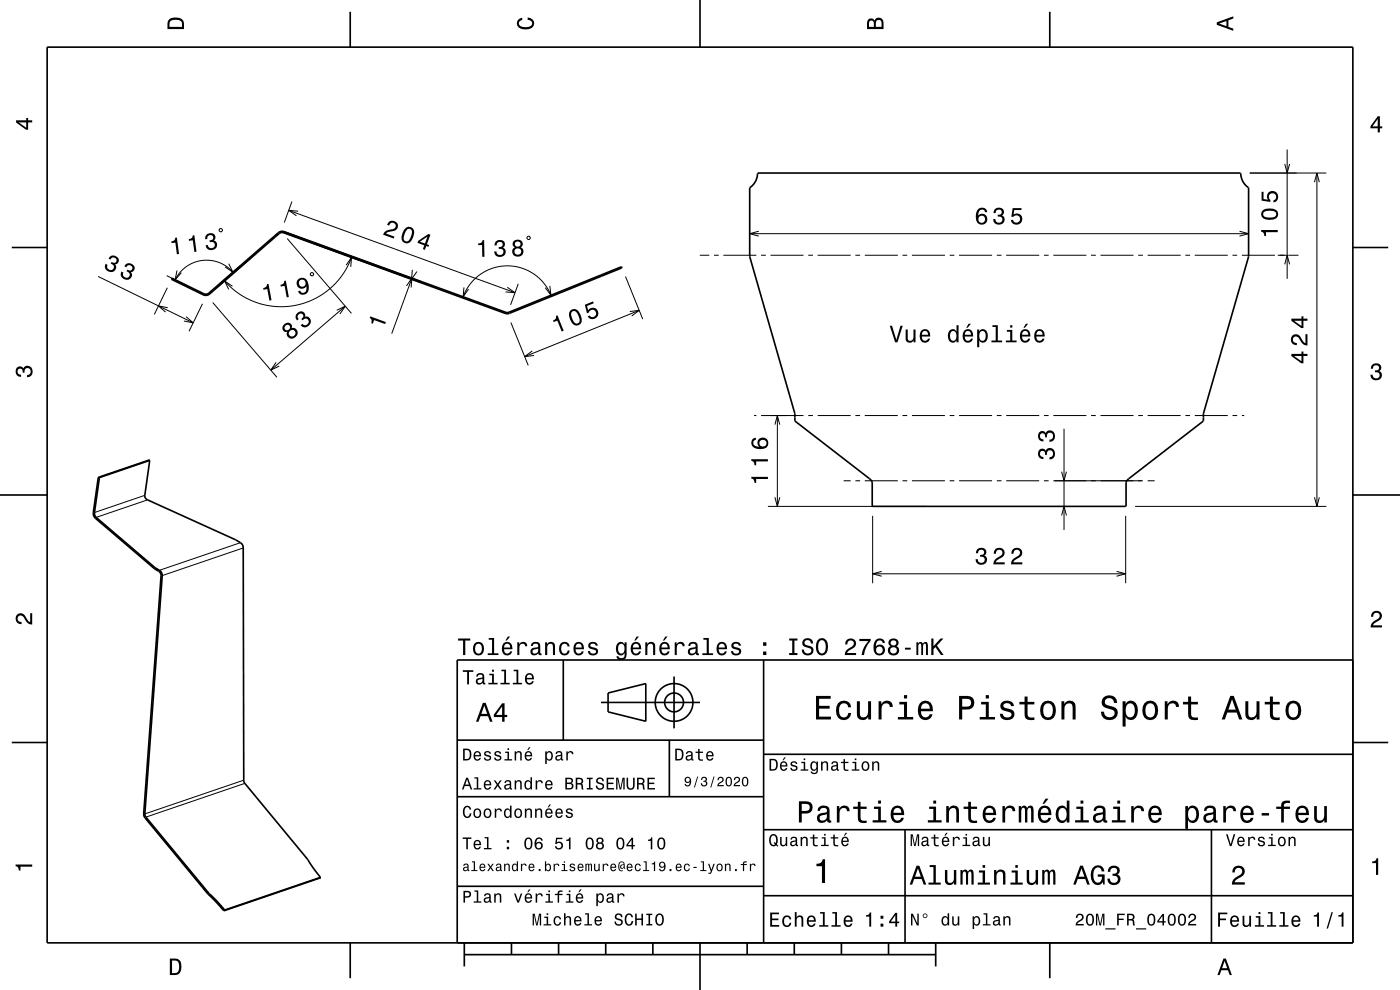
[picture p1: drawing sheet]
<svg xmlns="http://www.w3.org/2000/svg" width="297mm" height="210mm" viewBox="0 0 297 210" stroke-linecap="round" stroke-linejoin="round" font-family="sans-serif">
<g fill="none" stroke="#000" stroke-width=".21">
<path d="M265.1 36.7h16.3M272.5 34.8l.6 1.9 .5-1.9M273.1 31.7v27.4M278.9 38.6l.5-1.9 .5 1.9M279.4 36.7v70.7M20.8 58.6l20.2 9.9M35.4 58.5l4.2 2.1M36.6 59.1l-.1 .2M37.5 57.4l-.3 2 1.3-1.6M46.7 48.5l.5 .2-.2 .5-.5-.2zM48.5 55.9l.9 1.8-1.6-1.1M49.4 57.7a7.4 7.4 0 0 0-12.2 1.7"/>
<path d="M50.9 56.4l-4.3 3.8M53.1 54.8l-7 6.1M58.1 50.1l.2 .2M58.2 50.1l.2 .2M60 49.3l29.2 10.6M60.1 49.1l29.2 10.6M60.9 50.6l13.6 15.9M61.2 44.6l48.1 17.5M61.9 42.7l-1.6 4.5M63.2 44.8l-2-.2 1.7 1.2M66 57.8l.5 .2-.1 .5h-.3l-.2-.1-.1-.3zM73.4 56.2l1.2-1.6-.2 2"/>
<path d="M74.6 54.6l-.8 1.8-1.1 1.8-1.2 1.5-1.6 1.6-1.6 1.2-1.7 1-2.1 .8-2 .5-1.9 .2h-2l-2.3-.3-1.9-.5-1.8-.8-1.8-1-1.6-1.2-1.6-1.6M87.4 59l-4.3 11.8M87.5 57.2l-.2 2 1.1-1.6M112 50.1l.5 .2-.2 .5-.5-.2zM127.5 58.4l.1 .2M127.6 58.3v.3M131.7 56.6l.1 .3M132.7 58.7l3.6 9M148.5 54.1h2M151.5 54.1h1M153.5 54.1h7M159 49.6h105.9"/>
<path d="M161 49.1l-2 .5 2 .5M161.5 54.1h1M163.5 54.1h7M171.5 54.1h1M173.5 54.1h7M181.5 54.1h1M183.5 54.1h7M191.5 54.1h1M193.5 54.1h7M201.5 54.1h1M203.5 54.1h7M211.5 54.1h1"/>
<path d="M213.5 54.1h7M221.5 54.1h1M223.5 54.1h7M231.5 54.1h1M233.5 54.1h7M241.5 54.1h1M243.5 54.1h7M251.5 54.1h1M253.5 54.1h7M261.5 54.1h1M262.9 49.1l2 .5-2 .5M263.5 54.1h7"/>
<path d="M271.1 54.1h2.3M272.5 56.1l.6-2 .5 2M273.5 54.1h2M35.5 61l-2.8 5.7M35.6 65.3l-2-.4 1.5 1.3M39.5 67.2l1.5 1.3-2-.4M43 64.4l-2.9 5.9M43.2 62.3l-.1 .2M45.1 64.2l13.6 15.8M49.3 60.7l-1.7-1.1 .9 1.8M58.6 76.9l-1.2 1.6 1.8-.9M71.4 65.8l1.8-.9-1.1 1.7"/>
<path d="M73.2 64.9l-15.8 13.6M86.2 60.6l1.2-1.6-.2 2M98.4 61l-.2 2 1.2-1.7M107.6 60.9l1.7 1.2-2-.2M108.4 68.4l3.7 9.1M109.9 60.2l-1.6 4.5M112.9 74.4l-1.6 1.2 2-.2M116.6 60.6l.3 2-1.2-1.6M116.9 62.6a10 10 0 0 0-9.4-6.2 10 10 0 0 0-9.3 6.6M133.6 66.1l2-.3-1.6 1.2M135.6 65.8l-24.3 9.8M31.5 97.6l.2 .1"/>
<path d="M160 88.1h.5M161.5 88.1h9M164.4 90.1l.5-2 .5 2M164.9 88.1v19.3M171.5 88.1h1M173.5 88.1h7M181.5 88.1h1M183.5 88.1h7M191.5 88.1h1M193.5 88.1h7M201.5 88.1h1M203.5 88.1h7"/>
<path d="M211.5 88.1h1M213.5 88.1h7M221.5 88.1h1M223.5 88.1h7M225.7 90.9v21.5M231.5 88.1h1M233.5 88.1h7M241.5 88.1h1M243.5 88.1h7M251.5 88.1h1M253.5 88.1h7M261.5 88.1h1"/>
<path d="M263.5 88.1h.5M20.8 101.4h.3M20.9 101.3h.2M30.7 105.1l-10.7 3.6h-.2M31.3 106l-10.9 3.8M51 115.1l-17.2 5.9M51.6 116.2l-17.2 5.9M162.9 107.4h33.4M164.4 105.5l.5 1.9 .5-1.9M179 102h1.5M181.5 102h1M183.5 102h7"/>
<path d="M185.1 109.4v14.3M191.5 102h1M193.5 102h7M201.5 102h1M203.5 102h7M211.5 102h1M213.5 102h7M221.5 102h1M223.5 102h19M225.2 109.4l.5-2 .5 2M225.2 100.1l.5 1.9 .5-1.9M238.8 109.4v14.3"/>
<path d="M240.8 107.4h40.6M243.5 102h1.5M278.9 105.5l.5 1.9 .5-1.9M32.8 120.4l-.1 .2M32.9 120.4l-.1 .2M185.1 121.7h53.7M187.1 121.2l-2 .5 2 .5M236.9 121.2l1.9 .5-1.9 .5M51.7 165.5l-21 7.1M51.9 166.2l-20.9 7.1M44.3 189.5l-.2 .2M44.4 189.6l-.2 .1"/>
<path d="M47.6 192.9l-.2 .2M47.7 193l-.2 .2M68 186.1l-.2 .2"/>
</g>
<g fill="none" stroke="#000" stroke-width=".35">
<path d="M10 10h277v190h-277zM74.3 2.5v7.5M148.5 0v10M222.7 2.5v7.5M160.7 36.8l102.4-.1a4.3 4.3 0 0 0 1.8 3.2v14.5l-9.6 33.4v1.5l-16.1 12.5-.3 .6-.1 5h-53.7l-.1-5.1-.3-.5-16.1-12.5v-1.5l-9.6-33.4v-14.5a3.9 3.9 0 0 0 1.7-3.1zM2.5 52.5h7.5M60.2 49.4l-.5-.1-.5 .3-14.7 12.8M60.2 49.4l47 17.1M60.3 49.1h-.5l-.7 .2-14.8 12.9M60.3 49.1l-.1 .3M60.3 49.1l47 17.1M287 52.5h7.5"/>
<path d="M44.3 62.2l-.6 .2-.5-.1-6.7-3.3-.1 .2 6.7 3.3 .7 .1 .7-.2M44.3 62.2l.2 .2M107.3 66.2h.7l23.9-9.6 .1 .2-23.9 9.7h-.9M107.3 66.2l-.1 .3M31.7 97.7l-10.6 3.6-1.1 7.4 .1 .5 .3 .6M31.7 97.7h.1M31.7 97.7l-1 7.4 .3 .7 19 8.7 1.1 .7 .4 .5 .2 50 .2 .5 13.4 16.1 2.7 3.8M31.7 97.7l-.2-.1-10.6 3.7-1.1 7.4 .1 .7 .4 .6M0 105h10M20.3 110l12.4 10.6 1.1 .6 .3 .4 .1 .5M20.4 109.8l12.4 10.6 1.3 .8 .3 .9M20.4 109.8l-.1 .2"/>
<path d="M287 105h10M34.2 122.1h.2M34.2 122.1l-3.7 50.5M34.4 122.1l-3.7 50.5M119.5 140v17M162 140v60M287 140h-190v60M2.5 157.5h7.5M97 157h65M127.5 149h21M129 147l8-2v8l-8-2zM142 157v12"/>
<path d="M143 143.5v11M287 157.5h7.5M30.5 172.6l.3 .9 13.3 16.2 3.4 3.5 20.5-7.1M30.5 172.6h.2M30.7 172.6l.3 .7 13.3 16.2 3.4 3.5 20.3-6.9M97 169h65M162 176h125M162 160h125M192 176v24M257 176v24M68 186.1h.1M97 188h65"/>
<path d="M162 190h125M74.3 200v7.5M98.5 202.5h100M98.5 200v5M108.5 200v2.5M118.5 200v2.5M128.5 200v2.5M138.5 200v2.5M148.5 200v10M158.5 200v2.5M168.5 200v2.5M178.5 200v2.5"/>
<path d="M188.5 200v2.5M198.5 200v5M222.7 200v7.5"/>
<circle cx="143" cy="149" r="2"/>
<circle cx="143" cy="149" r="4"/>
</g>
<g fill="#000">
<path d="M36 4a2.18 2.18 0 0 0-.5 2.2h3.5v-1.2a1.43 1.43 0 0 0-1.7-1.3zM36.3 4.4a2.15 2.15 0 0 1 2.2 .3l.1 1h-2.6v-1z" fill-rule="evenodd"/>
<path d="M109.9 4.2l.9-.4v.4a.7 .7 0 0 0-.7 .5 .7 .7 0 0 0 .3 .8 1.7 1.7 0 0 0 2.5-.5 .9 .9 0 0 0-1-.8v-.5a1.24 1.24 0 0 1 1.4 1.1 1.24 1.24 0 0 1-1 1.4 2.22 2.22 0 0 1-2.5-.7l-.2-.5z" fill-rule="evenodd"/>
<path d="M184.2 4.2l-.3 .7v1.3h3.5v-1.3a.98 .98 0 0 0-.7-1.1 .98 .98 0 0 0-1.2 .6 .84 .84 0 0 0-1.3-.2zM184.5 4.5a.54 .54 0 0 1 .6-.1 .54 .54 0 0 1 .3 .6v.7h-1zM185.9 4.4a.62 .62 0 0 1 .8-.1 .62 .62 0 0 1 .3 .6v.8h-1.2z" fill-rule="evenodd"/>
<path d="M258.1 4.7v.6l3.5 1.2v-.4l-1-.4v-1.4l1-.4v-.4zM258.6 5l1.6-.5v1z" fill-rule="evenodd"/>
<path d="M3.4 25.5v.5l2.1 1.5h.5v-1.5h.8v-.5h-.8v-.5h-.4v.5zM4 26h1.6v1.1z" fill-rule="evenodd"/>
<path d="M292.3 24.7l-1.6 2.1v.4h1.6v.9h.4v-.9h.5v-.4h-.5v-2.1zM292.3 25.2v1.6h-1.1z" fill-rule="evenodd"/>
<path d="M23.3 54.4l-.3 .5 .4 .2a.62 .62 0 0 1 .7-.6 .62 .62 0 0 1 .6 .6 .62 .62 0 0 1-.6 .6l-.4-.1-.2 .3a.72 .72 0 0 1 .6 .8 .72 .72 0 0 1-.8 .6 .72 .72 0 0 1-.6-.8l.1-.3-.4-.2a1.18 1.18 0 0 0 .8 1.7 1.18 1.18 0 0 0 1.4-1.4l-.2-.2a.9 .9 0 0 0 .8-.9 .9 .9 0 0 0-.7-.9l-.8-.1zM26.7 56.1l-.3 .4 .4 .2a.62 .62 0 0 1 .6-.5 .62 .62 0 0 1 .6 .5 .62 .62 0 0 1-.5 .7l-.5-.2-.2 .4a.72 .72 0 0 1 .7 .8 .72 .72 0 0 1-.8 .6 .72 .72 0 0 1-.6-.9l.1-.3-.4-.2a1.18 1.18 0 0 0 .8 1.7 1.18 1.18 0 0 0 1.3-1.3l-.1-.3a.9 .9 0 0 0 .8-.8 .9 .9 0 0 0-.7-1h-.9z" fill-rule="evenodd"/>
<path d="M36.3 51.2l.1 .4 .8-.1 .3 2.4h.5l-.5-3.5h-.3a.77 .77 0 0 1-.9 .8zM40 50.7l.1 .4 .8-.1 .3 2.4h.5l-.5-3.5h-.3a.76 .76 0 0 1-.9 .8zM43.7 49.9l-.2 .9 .5-.1a.62 .62 0 0 1 .2-.8 .62 .62 0 0 1 .8 .2 .62 .62 0 0 1-.1 .8l-.4 .1v.4a.72 .72 0 0 1 1 .3 .72 .72 0 0 1-.4 1 .72 .72 0 0 1-.9-.4l-.1-.3h-.5a1.18 1.18 0 0 0 1.7 1 1.18 1.18 0 0 0 .3-1.9l-.2-.1a.9 .9 0 0 0 .2-1.1 .9 .9 0 0 0-1.1-.4z" fill-rule="evenodd"/>
<path d="M82.4 47.2l-.3 .5 .4 .1a.7 .7 0 0 1 .8-.6 .7 .7 0 0 1 .6 .8 .7 .7 0 0 1-.7 .6 1.8 1.8 0 0 0-1.9 1.2l2.2 .8 .2-.4-1.8-.7a2.22 2.22 0 0 1 1.8-.5 1.14 1.14 0 0 0 .5-1.8 1.14 1.14 0 0 0-1.8 0zM86.1 48.3a2.68 2.68 0 0 0-.7 3 1.14 1.14 0 0 0 1.9-.3 2.31 2.31 0 0 0 .3-2.5l-.5-.3-.5-.1zM86.3 48.7a.63 .63 0 0 1 .7-.1 .63 .63 0 0 1 .4 .5 2.72 2.72 0 0 1-1 2.1l-.6-.2a2.29 2.29 0 0 1 .5-2.3zM88.7 51.1l-.1 .4 1.4 .5-.3 .8 .4 .2 .3-.8 .5 .2 .1-.4-.4-.2 .7-2-.4-.2zM89.1 51.3l1.6-1.1-.6 1.5z" fill-rule="evenodd"/>
<path d="M101.4 51.6v.4h.9v2.5h.5l-.1-3.6-.3 .1a.77 .77 0 0 1-1 .6zM105.2 51.2l-.3 .9h.5a.62 .62 0 0 1 .3-.8 .62 .62 0 0 1 .8 .2 .62 .62 0 0 1-.2 .9h-.5v.4a.72 .72 0 0 1 .9 .4 .72 .72 0 0 1-.4 1 .72 .72 0 0 1-.9-.5l-.1-.4h-.5a1.18 1.18 0 0 0 1.6 1.2 1.18 1.18 0 0 0 .5-1.8l-.2-.2a.9 .9 0 0 0 .3-1.1 .9 .9 0 0 0-1-.5zM109 51.1a.83 .83 0 0 0 .2 1.4 1.11 1.11 0 0 0-.4 1.5 1.11 1.11 0 0 0 1.6 .4 1.03 1.03 0 0 0 .7-1 1.03 1.03 0 0 0-.6-.9 .89 .89 0 0 0 .3-1.1 .89 .89 0 0 0-1-.6zM109.1 53.4a.75 .75 0 0 1 1.5 0 .75 .75 0 0 1-1.5 0zM109.2 51.8a.6 .6 0 0 1 1.2 0 .6 .6 0 0 1-1.2 0z" fill-rule="evenodd"/>
<path d="M207.5 44.3l-.4 .9a1.75 1.75 0 0 0 1.2 2.5 1.15 1.15 0 0 0 1.1-1.6 1.15 1.15 0 0 0-1.9-.4 1.02 1.02 0 0 1 .8-1.2 .58 .58 0 0 1 .7 .5h.4a1.12 1.12 0 0 0-.7-.9 1.12 1.12 0 0 0-1.2 .2zM207.5 46.5a.75 .75 0 0 1 1.5 0 .75 .75 0 0 1-1.5 0zM211.1 44.3l-.3 .9h.4a.62 .62 0 0 1 .4-.8 .62 .62 0 0 1 .8 .3 .62 .62 0 0 1-.3 .8h-.4v.4a.72 .72 0 0 1 .9 .5 .72 .72 0 0 1-.5 .9 .72 .72 0 0 1-.9-.5v-.3h-.5a1.18 1.18 0 0 0 1.5 1.2 1.18 1.18 0 0 0 .6-1.9l-.2-.1a.91 .91 0 0 0 .3-1.1 .91 .91 0 0 0-1-.6zM214.8 44.1l-.3 1.9h.5a.79 .79 0 0 1 1.1-.2 .79 .79 0 0 1 .1 1.2 .79 .79 0 0 1-1.2-.1l-.1-.2h-.5a1.21 1.21 0 0 0 1.5 1 1.21 1.21 0 0 0 .9-1.6 1.21 1.21 0 0 0-1.8-.6l.2-.9h1.5v-.5z" fill-rule="evenodd"/>
<path d="M267.5 48.8v.3a.78 .78 0 0 1 .7 1h.4v-.8h2.5v-.5zM268 44.5a1.13 1.13 0 0 0-.4 1.2 1.13 1.13 0 0 0 1 .9 2.28 2.28 0 0 0 2.5-.7 1.14 1.14 0 0 0-1-1.6 2.85 2.85 0 0 0-2.1 .2zM268 45.1a2.38 2.38 0 0 1 2.7 0v.7a2.37 2.37 0 0 1-2.7 0zM267.6 40.7v1.9l1.9 .2v-.4a.79 .79 0 0 1-.2-1.1 .79 .79 0 0 1 1.2-.1 .79 .79 0 0 1-.1 1.2l-.2 .1v.4a1.21 1.21 0 0 0 1-1.5 1.21 1.21 0 0 0-1.6-.8 1.21 1.21 0 0 0-.6 1.8l-.9-.2v-1.5z" fill-rule="evenodd"/>
<path d="M56.6 60.3a.77 .77 0 0 1-.8 .8l.1 .4 .8-.2 .4 2.5 .5-.1-.6-3.5zM60.3 59.6a.77 .77 0 0 1-.8 .8l.1 .4 .8-.2 .4 2.5 .5-.1-.7-3.5zM63.1 59.4a1.15 1.15 0 0 0 .3 1.7 1.15 1.15 0 0 0 1.6-.4 1.03 1.03 0 0 1-.6 1.4 .56 .56 0 0 1-.7-.4l-.5 .1a1.18 1.18 0 0 0 1.4 .7 1.18 1.18 0 0 0 .9-1.3 1.76 1.76 0 0 0-1.6-2.3zM63.4 60.1a.75 .75 0 0 1 1.5 0 .75 .75 0 0 1-1.5 0z" fill-rule="evenodd"/>
<path d="M60.3 68.8a.89 .89 0 0 0-.4 1 .89 .89 0 0 0 1 .6 1.11 1.11 0 0 0 .7 1.5 1.11 1.11 0 0 0 1.4-.8 1.03 1.03 0 0 0 0-1.1 1.03 1.03 0 0 0-1.1-.4 .89 .89 0 0 0-.4-1.1 .89 .89 0 0 0-1.2 .3zM61.3 70.7a.71 .71 0 0 1 1.4 0 .71 .71 0 0 1-1.4 0zM60.4 69.5a.59 .59 0 0 1 1.1 0 .59 .59 0 0 1-1.1 0zM63.1 66.4a1.05 1.05 0 0 0-.1 1.6l.4-.3a.62 .62 0 0 1-.3-.8 .62 .62 0 0 1 .8-.3 .62 .62 0 0 1 .4 .7l-.4 .4 .3 .3a.72 .72 0 0 1 1-.3 .72 .72 0 0 1 .2 1 .72 .72 0 0 1-1 .2l-.3-.2-.3 .3a1.18 1.18 0 0 0 1.9-.1 1.18 1.18 0 0 0-.7-1.8l-.3 .1a.9 .9 0 0 0-.5-1.1 .9 .9 0 0 0-1.1 .3z" fill-rule="evenodd"/>
<path d="M78.6 67.1l3.3 1.2-.2 .4-2.3-.8-.3 .8-.3-.2a.76 .76 0 0 0-.4-1.1z" fill-rule="evenodd"/>
<path d="M117.9 67a.77 .77 0 0 1-.6 1l.2 .3 .7-.3 1 2.3 .4-.1-1.3-3.3zM120.9 65.9a2.43 2.43 0 0 0 1.3 3.2 1.14 1.14 0 0 0 1.2-1.5 2.31 2.31 0 0 0-1.5-2.1l-.5 .1zM121.3 66.2l.6-.2a2.37 2.37 0 0 1 1 2.4l-.7 .2a2.39 2.39 0 0 1-.9-2.4zM124.1 64.6l.4 1.9 .4-.2a.8 .8 0 0 1 1-.7 .8 .8 0 0 1 .5 1.2 .8 .8 0 0 1-1.3 .1l-.4 .2a1.21 1.21 0 0 0 1.8 .4 1.21 1.21 0 0 0 .1-1.8 1.21 1.21 0 0 0-1.8 .1l-.3-.9 1.5-.6-.2-.4z" fill-rule="evenodd"/>
<path d="M188.8 69.1l1.1 3.5h.5l1.1-3.5h-.5l-.9 3-.9-3zM192.1 69.9v1.8a.89 .89 0 0 0 .6 1 .89 .89 0 0 0 1.1-.5v.4h.4v-2.7h-.4v1.6a.65 .65 0 0 1-.4 .7 .65 .65 0 0 1-.8-.3v-2zM195.4 70.2a1.54 1.54 0 0 0 .8 2.5 1.06 1.06 0 0 0 1.1-.9h-.4l-.3 .4-.3 .1a.76 .76 0 0 1-.7-.9h1.7a1.17 1.17 0 0 0-.5-1.4 1.17 1.17 0 0 0-1.4 .2zM195.8 70.4a.66 .66 0 0 1 .8-.1 .66 .66 0 0 1 .3 .7h-1.3zM201.4 70.2a1.57 1.57 0 0 0 .7 2.5l.5-.1 .3-.4v.4h.5v-3.6h-.5v1.3a.89 .89 0 0 0-1.5-.1zM201.7 70.5a.62 .62 0 0 1 .7-.3 .62 .62 0 0 1 .5 .6 1.11 1.11 0 0 1-.7 1.5 1.19 1.19 0 0 1-.5-1.8zM205.5 68.7l-.5 .8h.3l.7-.8zM204.5 70.2a1.54 1.54 0 0 0 .8 2.5 1.05 1.05 0 0 0 1.1-.9h-.4l-.3 .4-.3 .1a.75 .75 0 0 1-.7-.9h1.7a1.16 1.16 0 0 0-.4-1.4 1.16 1.16 0 0 0-1.5 .2zM204.9 70.4a.66 .66 0 0 1 .8-.1 .66 .66 0 0 1 .3 .7h-1.3zM207.3 69.9v3.8h.4v-1.5a.93 .93 0 0 0 1 .5 .93 .93 0 0 0 .8-.8 1.51 1.51 0 0 0-1-2.1l-.4 .1-.4 .4v-.4zM207.9 70.5a.63 .63 0 0 1 .7-.3 .63 .63 0 0 1 .5 .6 1.13 1.13 0 0 1-.7 1.5 1.18 1.18 0 0 1-.5-1.8zM210.5 69v.4h.7v2.8h-.9v.4h2.3v-.4h-.9v-3.2zM213.6 70v.4h.7v1.8h-.9v.4h2.3v-.4h-1v-2.2zM214.3 69v.5h.5v-.5zM217.6 68.7l-.5 .8h.3l.7-.8zM216.7 70.2a1.54 1.54 0 0 0 .8 2.5 1.06 1.06 0 0 0 1-.9h-.4l-.2 .4-.4 .1a.75 .75 0 0 1-.7-.9h1.8a1.17 1.17 0 0 0-.5-1.4 1.17 1.17 0 0 0-1.4 .2zM217 70.4a.66 .66 0 0 1 .8-.1 .66 .66 0 0 1 .3 .7h-1.3zM219.7 70.2a1.54 1.54 0 0 0 .8 2.5 1.06 1.06 0 0 0 1.1-.9h-.5l-.2 .4-.4 .1a.75 .75 0 0 1-.6-.9h1.7a1.16 1.16 0 0 0-.5-1.4 1.16 1.16 0 0 0-1.4 .2zM220 70.4a.66 .66 0 0 1 .8-.1 .66 .66 0 0 1 .4 .7h-1.3z" fill-rule="evenodd"/>
<path d="M273.9 75.1v.4l2.2 1.6h.4v-1.6h.9v-.4h-.9v-.5h-.4v.5zM274.5 75.5h1.6v1.1zM274.1 71.2a1.19 1.19 0 0 0-.2 1.3 1.19 1.19 0 0 0 1.2 .7v-.4a.7 .7 0 0 1-.8-.6 .7 .7 0 0 1 .5-.8 .7 .7 0 0 1 .8 .5 1.8 1.8 0 0 0 1.8 1.4v-2.4h-.5v1.9a2.25 2.25 0 0 1-1.1-1.5 1.1 1.1 0 0 0-1.7-.1zM273.9 67.6v.5l2.2 1.5h.4v-1.6h.9v-.4h-.9v-.5h-.4v.5zM274.5 68h1.6v1.2z" fill-rule="evenodd"/>
<path d="M291.1 77.4a1.08 1.08 0 0 1 1.4-.2 1.08 1.08 0 0 1 .4 1.2l-.3 .3a1.06 1.06 0 0 1 .5 1.3 1.06 1.06 0 0 1-1.2 .7 1.1 1.1 0 0 1-1.2-1.2h.5a.71 .71 0 0 0 1 .8 .71 .71 0 0 0 .1-1.3h-.6v-.4a.61 .61 0 0 0 .8-.3 .61 .61 0 0 0-.2-.8 .61 .61 0 0 0-.9 .2l-.1 .5h-.5z" fill-rule="evenodd"/>
<path d="M3.6 78a.86 .86 0 0 1 1.4 .2 1.06 1.06 0 0 1 1.2-.6 1.06 1.06 0 0 1 .7 1.2 1.1 1.1 0 0 1-1.2 1.2v-.4a.71 .71 0 0 0 .8-1 .71 .71 0 0 0-1.3-.1v.6h-.4a.61 .61 0 0 0-.3-.8 .61 .61 0 0 0-.8 .2 .61 .61 0 0 0 .2 .8l.6 .2v.4a1.15 1.15 0 0 1-1.2-.6 1.15 1.15 0 0 1 .3-1.3z" fill-rule="evenodd"/>
<path d="M220.5 95.4a1.17 1.17 0 0 0-.2 1.3 1.17 1.17 0 0 0 1.1 .7v-.5a.62 .62 0 0 1-.8-.3 .62 .62 0 0 1 .3-.8 .62 .62 0 0 1 .8 .2v.5h.4a.72 .72 0 0 1 .4-.9 .72 .72 0 0 1 1 .4 .72 .72 0 0 1-.5 .9l-.4 .1v.5a1.18 1.18 0 0 0 1.2-1.6 1.18 1.18 0 0 0-1.8-.5l-.1 .2a.86 .86 0 0 0-1.4-.2zM220.5 91.7a1.17 1.17 0 0 0-.2 1.3 1.17 1.17 0 0 0 1.1 .6v-.4a.62 .62 0 0 1-.8-.3 .62 .62 0 0 1 .3-.8 .62 .62 0 0 1 .8 .2v.5h.4a.72 .72 0 0 1 .4-1 .72 .72 0 0 1 1 .5 .72 .72 0 0 1-.5 .9l-.4 .1v.4a1.18 1.18 0 0 0 1.2-1.5 1.18 1.18 0 0 0-1.8-.6l-.1 .3a.86 .86 0 0 0-1.4-.2z" fill-rule="evenodd"/>
<path d="M159.4 101.2v.3a.77 .77 0 0 1 .7 .9h.3v-.8h2.5v-.4zM159.4 97.4v.4a.77 .77 0 0 1 .7 .9h.3v-.8h2.5v-.5zM159.6 93.2a1.33 1.33 0 0 0 0 1.4 1.33 1.33 0 0 0 1.3 .7 1.63 1.63 0 0 0 2.1-1.3 1.15 1.15 0 0 0-1.6-1.1 1.15 1.15 0 0 0-.3 1.9 1.02 1.02 0 0 1-1.3-.9 .58 .58 0 0 1 .6-.6v-.5zM161.1 94a.75 .75 0 0 1 1.5 0 .75 .75 0 0 1-1.5 0z" fill-rule="evenodd"/>
<path d="M207.3 116.5l-.3 .9h.5a.62 .62 0 0 1 .3-.8 .62 .62 0 0 1 .8 .3 .62 .62 0 0 1-.2 .8h-.5v.4a.72 .72 0 0 1 1 .4 .72 .72 0 0 1-.5 1 .72 .72 0 0 1-.9-.6l-.1-.3h-.4a1.18 1.18 0 0 0 1.5 1.2 1.18 1.18 0 0 0 .6-1.8l-.3-.2a.91 .91 0 0 0 .4-1.1 .91 .91 0 0 0-1.1-.5zM211.1 116.5l-.3 1h.5a.7 .7 0 0 1 .5-.9 .7 .7 0 0 1 .8 .5 .7 .7 0 0 1-.5 .9 1.8 1.8 0 0 0-1.4 1.7h2.4v-.4h-1.9a2.22 2.22 0 0 1 1.5-1.2 1.13 1.13 0 0 0 .1-1.7 1.13 1.13 0 0 0-1.7 .1zM214.9 116.5l-.4 1h.5a.7 .7 0 0 1 .5-.9 .7 .7 0 0 1 .9 .5 .7 .7 0 0 1-.5 .9 1.8 1.8 0 0 0-1.4 1.7h2.4v-.4h-1.9a2.22 2.22 0 0 1 1.5-1.2 1.13 1.13 0 0 0 0-1.7 1.13 1.13 0 0 0-1.6 .1z" fill-rule="evenodd"/>
<path d="M3.6 130.4a1.22 1.22 0 0 1 2 .7l.4 .6 .4 .3v-1.9h.4v2.4a1.8 1.8 0 0 1-1.7-1.4 .71 .71 0 0 0-.9-.5 .71 .71 0 0 0-.5 .8 .71 .71 0 0 0 .9 .5v.5a1.18 1.18 0 0 1-1.2-.7 1.18 1.18 0 0 1 .2-1.3z" fill-rule="evenodd"/>
<path d="M97.2 135.4v.5h1v3.1h.5v-3.1h1.1v-.5zM100.6 136.5a1.53 1.53 0 0 0 .9 2.5 1.48 1.48 0 0 0 1.2-1.4 1.48 1.48 0 0 0-1.2-1.5l-.5 .1zM101 136.8a.67 .67 0 0 1 .7-.2 .67 .67 0 0 1 .5 .5 1.11 1.11 0 0 1-.7 1.6 1.17 1.17 0 0 1-.5-1.9zM103.7 135.3v.4h.7v2.9h-.9v.4h2.2v-.4h-.9v-3.3zM107.7 135l-.5 .9h.3l.7-.9zM106.8 136.5a1.54 1.54 0 0 0 .8 2.5 1.05 1.05 0 0 0 1.1-.8h-.5l-.2 .3-.4 .1a.76 .76 0 0 1-.7-.9h1.8a1.16 1.16 0 0 0-.5-1.3 1.16 1.16 0 0 0-1.4 .1zM107.1 136.7a.66 .66 0 0 1 .8-.1 .66 .66 0 0 1 .3 .8h-1.3zM109.7 136.2v2.8h.5v-1.6a.66 .66 0 0 1 .3-.8 .66 .66 0 0 1 .9 .3v.2h.5a.89 .89 0 0 0-.7-.9 .89 .89 0 0 0-1.1 .5v-.5zM112.9 136.4l-.3 .6h.4a.55 .55 0 0 1 .7-.5 .55 .55 0 0 1 .4 .8h-.2a1 1 0 0 0-1.1 .2 1 1 0 0 0-.2 1.1 .93 .93 0 0 0 1.6 0l.1 .3 .6 .1v-.4h-.3v-1.6a1.02 1.02 0 0 0-1.7-.6zM113.1 137.9l1.1-.3a.77 .77 0 0 1-.2 .8 .77 .77 0 0 1-.9 .1zM115.6 136.2v2.8h.5v-1.6a.63 .63 0 0 1 .4-.8 .63 .63 0 0 1 .8 .4v2h.4v-1.8a.89 .89 0 0 0-.6-1 .89 .89 0 0 0-1 .5v-.5zM118.9 136.5a1.53 1.53 0 0 0 .8 2.5 1.06 1.06 0 0 0 1.1-1h-.4a.67 .67 0 0 1-.6 .7 .67 .67 0 0 1-.7-.6 1.12 1.12 0 0 1 .7-1.6 .59 .59 0 0 1 .6 .6h.4a1.09 1.09 0 0 0-.7-.9 1.09 1.09 0 0 0-1.2 .3zM121.9 136.5a1.54 1.54 0 0 0 .8 2.5 1.06 1.06 0 0 0 1.1-.8h-.4l-.2 .3-.4 .1a.76 .76 0 0 1-.7-.9h1.8a1.16 1.16 0 0 0-.5-1.3 1.16 1.16 0 0 0-1.5 .1zM122.3 136.7a.66 .66 0 0 1 .8-.1 .66 .66 0 0 1 .3 .8h-1.3zM125 136.4a.75 .75 0 0 0-.2 .8 .75 .75 0 0 0 .7 .5l.9 .4a.63 .63 0 0 1-.6 .6 .63 .63 0 0 1-.6-.6h-.5a1.07 1.07 0 0 0 1.2 .9 1.07 1.07 0 0 0 .9-1.2l-.4-.3-1.1-.3a.54 .54 0 0 1 .4-.7 .54 .54 0 0 1 .7 .5h.4a1.03 1.03 0 0 0-.7-.9 1.03 1.03 0 0 0-1.1 .3zM131 136.5a1.57 1.57 0 0 0 .7 2.5l.5-.1 .3-.4a.73 .73 0 0 1-.3 1 .73 .73 0 0 1-1-.3h-.4a1.1 1.1 0 0 0 1.2 .8 1.1 1.1 0 0 0 .9-1.2v-2.6h-.4v.5l-.3-.4a.9 .9 0 0 0-1.2 .2zM131.3 136.8a.63 .63 0 0 1 .7-.2 .63 .63 0 0 1 .4 .5 1.11 1.11 0 0 1-.6 1.5 1.2 1.2 0 0 1-.5-1.8zM135.1 135l-.5 .9h.3l.7-.9zM134.1 136.5a1.55 1.55 0 0 0 .8 2.5 1.06 1.06 0 0 0 1.1-.8h-.5l-.2 .3-.4 .1a.76 .76 0 0 1-.7-.9h1.8a1.17 1.17 0 0 0-.5-1.3 1.17 1.17 0 0 0-1.4 .1zM134.4 136.7a.66 .66 0 0 1 .8-.1 .66 .66 0 0 1 .4 .8h-1.4zM136.9 136.2v2.8h.4v-1.6a.63 .63 0 0 1 .4-.8 .63 .63 0 0 1 .8 .4l.1 2h.4v-1.8a.89 .89 0 0 0-.6-1 .89 .89 0 0 0-1.1 .5v-.5zM141.1 135l-.5 .9h.3l.7-.9zM140.2 136.5a1.54 1.54 0 0 0 .8 2.5 1.06 1.06 0 0 0 1-.8h-.4l-.2 .3-.4 .1a.76 .76 0 0 1-.7-.9h1.8a1.16 1.16 0 0 0-.5-1.3 1.16 1.16 0 0 0-1.4 .1zM140.5 136.7a.66 .66 0 0 1 .8-.1 .66 .66 0 0 1 .3 .8h-1.3zM143.1 136.2v2.8h.5v-1.6a.66 .66 0 0 1 .3-.8 .66 .66 0 0 1 .9 .3v.2h.5a.89 .89 0 0 0-.7-.9 .89 .89 0 0 0-1.1 .5v-.5zM146.3 136.4l-.3 .6h.4a.55 .55 0 0 1 .7-.5 .55 .55 0 0 1 .4 .8h-.2a1 1 0 0 0-1.1 .2 1 1 0 0 0-.2 1.1 .93 .93 0 0 0 1.6 0l.1 .3 .6 .1v-.4h-.3v-.2v-1.4a1.02 1.02 0 0 0-.7-.9 1.02 1.02 0 0 0-1 .3zM146.5 137.9l1.1-.3a.77 .77 0 0 1-.2 .8 .77 .77 0 0 1-.9 .1l-.1-.3zM149.2 135.3v.4h.7v2.9h-.9v.4h2.3v-.4h-.9v-3.3zM152.3 136.5a1.54 1.54 0 0 0 .8 2.5 1.06 1.06 0 0 0 1.1-.8h-.4l-.3 .3-.3 .1a.76 .76 0 0 1-.7-.9h1.7a1.16 1.16 0 0 0-.4-1.3 1.16 1.16 0 0 0-1.5 .1zM152.7 136.7a.66 .66 0 0 1 .8-.1 .66 .66 0 0 1 .3 .8h-1.3zM155.4 136.4a.75 .75 0 0 0-.2 .8 .75 .75 0 0 0 .7 .5l.9 .4a.63 .63 0 0 1-.6 .6 .63 .63 0 0 1-.7-.6h-.4a1.07 1.07 0 0 0 1.2 .9 1.07 1.07 0 0 0 .9-1.2l-.4-.3-1.1-.3a.54 .54 0 0 1 .4-.7 .54 .54 0 0 1 .6 .5h.5a1.03 1.03 0 0 0-.7-.9 1.03 1.03 0 0 0-1.1 .3zM161.9 138.2v.8h.7v-.8zM161.9 136.2v.8h.7v-.8zM167.4 135.4v.5h.7v2.6h-.7v.5h1.8v-.5h-.7v-2.6h.7v-.5zM170.5 135.6a.96 .96 0 0 0-.3 1.1 .96 .96 0 0 0 1 .6 .77 .77 0 0 1 .9 1 .83 .83 0 0 1-1 .3 .83 .83 0 0 1-.6-.8h-.4a1.21 1.21 0 0 0 1.5 1.3 1.21 1.21 0 0 0 .7-1.8l-.8-.4a.71 .71 0 0 1-.8-.6 .7 .7 0 0 1 .7-.5 .7 .7 0 0 1 .6 .7h.5a1.17 1.17 0 0 0-.7-1.1 1.17 1.17 0 0 0-1.3 .2zM173.4 135.8a2.52 2.52 0 0 0 .4 3.1 1.22 1.22 0 0 0 1.8-.9 1.94 1.94 0 0 0-1-2.6l-.8 .1zM174 135.9l.4-.1a1.7 1.7 0 0 1 .3 2.7l-.3 .1a1.69 1.69 0 0 1-.4-2.7zM179.6 135.7l-.2 .4-.1 .6h.5a.71 .71 0 0 1 .5-.8 .71 .71 0 0 1 .8 .5 .71 .71 0 0 1-.5 .8 1.8 1.8 0 0 0-1.4 1.8h2.4v-.5h-1.9a2.2 2.2 0 0 1 1.5-1.1 1.13 1.13 0 0 0 .1-1.7 1.13 1.13 0 0 0-1.7 0zM182.3 135.5v.5h1.9a5.2 5.2 0 0 0-1.4 3h.5a5.3 5.3 0 0 1 1.4-3.1v-.4zM185.8 135.7l-.4 .8a1.75 1.75 0 0 0 1.2 2.6 1.15 1.15 0 0 0 1.1-1.6 1.15 1.15 0 0 0-1.9-.4 1.02 1.02 0 0 1 .8-1.3 .58 .58 0 0 1 .7 .6h.4a1.12 1.12 0 0 0-.7-.9 1.12 1.12 0 0 0-1.2 .2zM185.8 137.9a.75 .75 0 0 1 1.5 0 .75 .75 0 0 1-1.5 0zM188.8 135.7a.84 .84 0 0 0 .1 1.4 1.11 1.11 0 0 0-.4 1.5 1.11 1.11 0 0 0 1.6 .4 1.03 1.03 0 0 0 .7-.9 1.03 1.03 0 0 0-.6-1 .89 .89 0 0 0 .4-1.1 .89 .89 0 0 0-1-.6zM188.8 138a.75 .75 0 0 1 1.5 0 .75 .75 0 0 1-1.5 0zM188.9 136.4a.6 .6 0 0 1 1.2 0 .6 .6 0 0 1-1.2 0zM192 137.4v.4h1.2v-.4zM194.4 136.2v2.8h.4v-1.9l.2-.5 .3-.1 .1 .3v2.2h.4v-2.1l.4-.4 .2 .2v.4v1.9h.5v-1.9a.69 .69 0 0 0-.6-1l-.5 .4-.2-.2-.3-.2-.5 .4v-.3zM197.6 135.4v3.6h.4v-1.3l.4-.4 1.2 1.7h.6l-1.4-2.1 1.3-1.5h-.6l-1.5 1.7v-1.7z" fill-rule="evenodd"/>
<path d="M291.2 129.9a1.18 1.18 0 0 1 1.9 .3 1.18 1.18 0 0 1-1 1.7l-.5 .3-.3 .5h1.9v.4h-2.4a1.8 1.8 0 0 1 1.4-1.8 .71 .71 0 0 0 .5-.8 .71 .71 0 0 0-.9-.5 .71 .71 0 0 0-.5 .8h-.4z" fill-rule="evenodd"/>
<path d="M98.2 158.8v2.5h.9a1.37 1.37 0 0 0 .7-2.2 1.56 1.56 0 0 0-1.6-.3zM98.6 159.1a.98 .98 0 0 1 1.1 .7 .98 .98 0 0 1-.6 1.2h-.5zM100.7 159.6a1.04 1.04 0 0 0-.2 1.2 1.04 1.04 0 0 0 1 .5l.5-.5h-.3l-.4 .3a.54 .54 0 0 1-.5-.7h1.3a.83 .83 0 0 0-.4-.9 .83 .83 0 0 0-1 .1zM100.9 159.7l.2-.1a.47 .47 0 0 1 .5 .1 .47 .47 0 0 1 .1 .5h-.9zM102.9 159.5l-.2 .1a.69 .69 0 0 0 .9 .9l.2 .1a.43 .43 0 0 1-.4 .5 .43 .43 0 0 1-.4-.4h-.3a.74 .74 0 0 0 .9 .7 .74 .74 0 0 0 .5-1l-1-.4a.38 .38 0 0 1 .3-.5 .38 .38 0 0 1 .4 .4h.3a.78 .78 0 0 0-1.2-.4zM105.1 159.5l-.2 .1a.69 .69 0 0 0 .9 .9l.2 .1a.43 .43 0 0 1-.4 .5 .43 .43 0 0 1-.5-.4h-.3a.74 .74 0 0 0 .9 .7 .74 .74 0 0 0 .5-1l-.9-.4a.38 .38 0 0 1 .3-.5 .38 .38 0 0 1 .4 .4h.3a.77 .77 0 0 0-1.2-.4zM107.2 159.4v.3h.5v1.3h-.7v.3h1.6v-.3h-.6v-1.6zM107.7 158.7v.4h.3v-.4zM109.2 159.4v1.9h.3v-1.1a.45 .45 0 0 1 .4-.6 .45 .45 0 0 1 .5 .5v1.2h.3v-1.3a.63 .63 0 0 0-.5-.7 .63 .63 0 0 0-.7 .4v-.3zM112.2 158.5l-.4 .6h.3l.5-.6zM111.5 159.6a1.04 1.04 0 0 0-.2 1.2 1.04 1.04 0 0 0 1.1 .5l.5-.5h-.3l-.5 .3a.54 .54 0 0 1-.5-.7h1.3a.83 .83 0 0 0-.4-.9 .83 .83 0 0 0-1 .1zM111.8 159.7l.1-.1a.48 .48 0 0 1 .5 .1 .48 .48 0 0 1 .2 .5h-1zM115.7 159.4v2.7h.3v-1.1a.66 .66 0 0 0 .7 .4 .66 .66 0 0 0 .5-.6 .91 .91 0 0 0 0-1.1 .91 .91 0 0 0-1-.3l-.2 .3v-.3zM116.1 159.8a.45 .45 0 0 1 .5-.2 .45 .45 0 0 1 .3 .4 .65 .65 0 0 1 .1 .8 .65 .65 0 0 1-.7 .2 .98 .98 0 0 1-.2-1.2zM118.1 159.5l-.2 .4h.3a.39 .39 0 0 1 .4-.3 .39 .39 0 0 1 .3 .5h-.1a.65 .65 0 0 0-1 .4 .65 .65 0 0 0 .6 .9l.6-.3 .1 .2h.4v-.2l-.2-.1v-1.1a.72 .72 0 0 0-.5-.6 .72 .72 0 0 0-.7 .2zM118.2 160.6l.8-.3a.55 .55 0 0 1-.2 .7 .55 .55 0 0 1-.6 0zM120.1 159.4v1.9h.4v-1.1a.47 .47 0 0 1 .2-.6 .47 .47 0 0 1 .6 .2v.2h.4a.64 .64 0 0 0-.5-.7 .64 .64 0 0 0-.8 .4v-.3z" fill-rule="evenodd"/>
<path d="M98.2 142.2v.3h.9v2.7h.4v-2.7h.9v-.3zM101.3 143l-.3 .5h.4a.47 .47 0 0 1 .5-.4 .47 .47 0 0 1 .4 .6l-.2 .1a.84 .84 0 0 0-1 .2 .84 .84 0 0 0 0 1.1 .9 .9 0 0 0 1.3-.2l.1 .2 .5 .1v-.3l-.3-.1v-1.3a.87 .87 0 0 0-.6-.7 .87 .87 0 0 0-.8 .2zM101.4 144.3l.9-.3a.66 .66 0 0 1-.1 .7 .66 .66 0 0 1-.8 .1zM103.8 142.9v.3h.6v1.6h-.8v.4h2v-.4h-.8v-1.9zM104.4 142.1v.4h.4v-.4zM106.4 142.1v.3h.6v2.4h-.8v.4h1.9v-.4h-.7v-2.7zM109 142.1v.3h.6v2.4h-.8v.4h1.9v-.4h-.7v-2.7zM111.6 143.1a1.32 1.32 0 0 0 .7 2.1 .9 .9 0 0 0 .9-.7h-.3l-.2 .3-.4 .1a.65 .65 0 0 1-.6-.8h1.6a1 1 0 0 0-.4-1.2 1 1 0 0 0-1.3 .2zM111.9 143.3a.57 .57 0 0 1 .7-.1 .57 .57 0 0 1 .3 .6h-1.2z" fill-rule="evenodd"/>
<path d="M102.4 149.1l-1.4 4h.5l.4-1.2h1.6l.4 1.2h.6l-1.5-4zM102.7 149.7l.7 1.7h-1.3zM106.5 149.2l-1.7 2.4v.5h1.7v1h.5v-1h.6v-.5h-.6v-2.4zM106.5 149.9v1.7h-1.3z" fill-rule="evenodd"/>
<path d="M143.2 158.8v2.5h.9a1.37 1.37 0 0 0 .7-2.2 1.56 1.56 0 0 0-1.6-.3zM143.6 159.1a.98 .98 0 0 1 1.1 .7 .98 .98 0 0 1-.6 1.2h-.5zM145.7 159.5l-.2 .4h.3a.39 .39 0 0 1 .5-.3 .39 .39 0 0 1 .3 .5h-.2a.65 .65 0 0 0-.9 .4 .65 .65 0 0 0 .5 .9l.7-.3v.2h.4v-.2l-.1-.1-.1-1.1a.73 .73 0 0 0-.4-.6 .73 .73 0 0 0-.8 .2zM145.8 160.6l.8-.3a.55 .55 0 0 1-.1 .7 .55 .55 0 0 1-.7 0zM148.1 158.9v.5h-.5v.3h.5v1.3a.75 .75 0 0 0 1 .4v-.3a.48 .48 0 0 1-.7-.3v-1.1h.7v-.3h-.7v-.5zM150 159.6a1.04 1.04 0 0 0-.2 1.2 1.04 1.04 0 0 0 1.1 .5l.5-.5h-.4l-.4 .3a.54 .54 0 0 1-.5-.7h1.3a.83 .83 0 0 0-.4-.9 .83 .83 0 0 0-1 .1zM150.3 159.7l.1-.1a.48 .48 0 0 1 .5 .1 .48 .48 0 0 1 .2 .5h-1z" fill-rule="evenodd"/>
<path d="M173.1 147.6v5h3.2v-.6h-2.5v-1.7h2.2v-.6h-2.2v-1.5h2.4v-.6zM177.8 149.2a2.59 2.59 0 0 0 .5 3.4 1.58 1.58 0 0 0 2.3-1.4h-.6a.95 .95 0 0 1-.9 1 .95 .95 0 0 1-1-.9 1.59 1.59 0 0 1 .9-2.1 .85 .85 0 0 1 .9 .8h.7a1.56 1.56 0 0 0-1.1-1.3 1.56 1.56 0 0 0-1.7 .5zM181.8 148.8v2.5a1.27 1.27 0 0 0 .9 1.4 1.27 1.27 0 0 0 1.5-.7v.6h.6v-3.8h-.6v2.2a.92 .92 0 0 1-.6 1.1 .92 .92 0 0 1-1.2-.4v-2.9zM186.4 148.8v3.8h.6v-2.2a.95 .95 0 0 1 .5-1.1 .95 .95 0 0 1 1.2 .3l.1 .4h.6a1.28 1.28 0 0 0-1-1.4 1.28 1.28 0 0 0-1.4 .8v-.6zM190.8 148.9v.5h1v2.7h-1.3v.5h3.2v-.5h-1.3v-3.2zM191.8 147.4v.8h.6v-.8zM195.1 149.2a2.62 2.62 0 0 0 .5 3.4 1.57 1.57 0 0 0 2.2-1.1h-.6l-.3 .5-.5 .2a1.08 1.08 0 0 1-1-1.3h2.5a1.66 1.66 0 0 0-.7-2 1.66 1.66 0 0 0-2.1 .3zM195.6 149.5a.94 .94 0 0 1 1.2-.2 .94 .94 0 0 1 .5 1h-1.9zM203.5 147.6v5h.6v-2.1h.8a1.47 1.47 0 0 0 1.8-1.2 1.47 1.47 0 0 0-1.5-1.7zM204.1 148.2a1.6 1.6 0 0 1 1.8 .5 .86 .86 0 0 1 0 .9 .86 .86 0 0 1-.9 .3h-.9zM208.1 148.9v.5h1v2.7h-1.3v.5h3.3v-.5h-1.3v-3.2zM209.1 147.4v.8h.7v-.8zM212.6 148.9a1.08 1.08 0 0 0-.3 1.2 1.08 1.08 0 0 0 1 .7l1.1 .4a.57 .57 0 0 1 .2 .6 .57 .57 0 0 1-.5 .4 .96 .96 0 0 1-1.4-.8h-.6a1.6 1.6 0 0 0 1.3 1.4 1.6 1.6 0 0 0 1.7-.8 1.13 1.13 0 0 0-1-1.6l-1.1-.3-.2-.4a.87 .87 0 0 1 .9-.5 .87 .87 0 0 1 .8 .6h.6a1.41 1.41 0 0 0-2.1-1.1zM217.4 147.8v1.1h-1.1v.5h1.1v2.6l.2 .4 .4 .3h1.4v-.5a.97 .97 0 0 1-1.4-.5v-2.3h1.4v-.5h-1.4v-1.1zM221.1 149.2a2.56 2.56 0 0 0 .5 3.4 1.72 1.72 0 0 0 1.8-.2 1.72 1.72 0 0 0 .6-1.7 1.7 1.7 0 0 0-.9-1.9 1.7 1.7 0 0 0-2 .4zM221.6 149.6a.96 .96 0 0 1 1-.4 .96 .96 0 0 1 .7 .8 1.59 1.59 0 0 1-1 2.2 1.19 1.19 0 0 1-1-1.5zM225.2 148.8v3.8h.6v-2.2a.97 .97 0 0 1 .5-1.1 .97 .97 0 0 1 1.1 .2l.1 .7v2.4h.7v-2.5a1.27 1.27 0 0 0-.9-1.4 1.27 1.27 0 0 0-1.5 .6v-.5zM234.1 147.9a1.38 1.38 0 0 0-.3 1.5 1.38 1.38 0 0 0 1.3 .9 1.25 1.25 0 0 1 1.4 .9 1.15 1.15 0 0 1-1.3 .9 1.15 1.15 0 0 1-1-1.1h-.7a1.8 1.8 0 0 0 1.7 1.8 1.8 1.8 0 0 0 1.9-1.6 1.46 1.46 0 0 0-1.5-1.4l-.6-.2a.83 .83 0 0 1-.5-1.1 .83 .83 0 0 1 1.2-.3l.5 .5 .1 .4h.7a1.67 1.67 0 0 0-1-1.6 1.67 1.67 0 0 0-1.9 .4zM238.2 148.8v5.3h.6v-2.1a1.32 1.32 0 0 0 1.4 .7 1.32 1.32 0 0 0 1.1-1.1 2.43 2.43 0 0 0-.8-2.8 1.21 1.21 0 0 0-1.7 .5v-.5zM239.1 149.6a.9 .9 0 0 1 .9-.4 .9 .9 0 0 1 .7 .8 1.61 1.61 0 0 1-.9 2.2 1.18 1.18 0 0 1-1-1.5zM242.8 149.2a2.56 2.56 0 0 0 .5 3.4 1.72 1.72 0 0 0 1.8-.2 1.72 1.72 0 0 0 .6-1.7 1.7 1.7 0 0 0-.9-1.9 1.7 1.7 0 0 0-2 .4zM243.3 149.6a.96 .96 0 0 1 1-.4 .96 .96 0 0 1 .7 .8 1.59 1.59 0 0 1-1 2.2 1.19 1.19 0 0 1-1-1.5zM247.1 148.8v3.8h.6v-2.2a.95 .95 0 0 1 .5-1.1 .95 .95 0 0 1 1.2 .3l.1 .4h.6a1.28 1.28 0 0 0-1-1.4 1.28 1.28 0 0 0-1.4 .8v-.6zM252 147.8v1.1h-1v.5h1l.1 2.6 .2 .4 .4 .3h1.4v-.5a.97 .97 0 0 1-1.4-.5v-2.3h1.4v-.5h-1.4v-1.1zM261 147.6l-1.8 5h.6l.6-1.4h2l.5 1.4h.7l-1.9-5zM261.4 148.3l.7 2.2h-1.5zM264.2 148.8v2.5a1.27 1.27 0 0 0 .9 1.4 1.27 1.27 0 0 0 1.5-.7v.6h.6v-3.8h-.6v2.2a.92 .92 0 0 1-.6 1.1 .92 .92 0 0 1-1.1-.4l-.1-2.9zM269.4 147.8v1.1h-1.1v.5h1.1v2.6l.2 .4 .4 .3 .7 .1 .8-.1v-.5a.97 .97 0 0 1-1.4-.5l-.1-2.3h1.5v-.5h-1.5v-1.1zM273.1 149.2a2.56 2.56 0 0 0 .6 3.4 1.72 1.72 0 0 0 1.8-.2 1.72 1.72 0 0 0 .6-1.7 1.7 1.7 0 0 0-.9-1.9 1.7 1.7 0 0 0-2.1 .4zM273.6 149.6a.96 .96 0 0 1 1-.4 .96 .96 0 0 1 .7 .8 1.59 1.59 0 0 1-.9 2.2 1.19 1.19 0 0 1-1.1-1.5z" fill-rule="evenodd"/>
<path d="M98.9 165l-.9 2.5h.3l.3-.8h1l.2 .8h.4l-.9-2.5zM99.1 165.3l.4 1.1h-.8zM100.6 164.9v.2h.5v2.1h-.6v.3h1.6v-.3h-.6v-2.3zM102.8 165.7a1.04 1.04 0 0 0-.1 1.2 1.04 1.04 0 0 0 1 .6l.5-.6h-.3l-.5 .4a.54 .54 0 0 1-.4-.7h1.2a.83 .83 0 0 0-.3-1 .83 .83 0 0 0-1.1 .1zM103.1 165.9l.1-.1a.47 .47 0 0 1 .5 .1 .47 .47 0 0 1 .2 .4h-.9zM104.7 165.5l.7 1-.7 1h.4l.5-.8 .5 .8h.4l-.7-1 .6-1h-.3l-.5 .7-.5-.7zM107.2 165.6l-.2 .5h.3a.39 .39 0 0 1 .5-.4 .39 .39 0 0 1 .3 .6h-.2a.65 .65 0 0 0-.9 .4 .65 .65 0 0 0 .5 .8l.7-.3v.2l.4 .1v-.3h-.1l-.1-1.1a.73 .73 0 0 0-.4-.6 .73 .73 0 0 0-.8 .1zM107.3 166.7l.8-.2a.55 .55 0 0 1-.1 .6 .55 .55 0 0 1-.7 .1zM109.2 165.5v2h.3v-1.1a.45 .45 0 0 1 .4-.7 .45 .45 0 0 1 .5 .6v1.2h.3v-1.3a.63 .63 0 0 0-.5-.7 .63 .63 0 0 0-.7 .3v-.3zM111.4 165.7a1.06 1.06 0 0 0-.2 1.2 1.06 1.06 0 0 0 1 .6l.3-.3v.3h.4v-2.6h-.4v.9a.64 .64 0 0 0-1.1-.1zM111.7 165.9a.44 .44 0 0 1 .5-.1 .44 .44 0 0 1 .3 .4 .65 .65 0 0 1 0 .7 .65 .65 0 0 1-.7 .3 .98 .98 0 0 1-.1-1.3zM113.6 165.5v2h.4v-1.1a.47 .47 0 0 1 .2-.6 .47 .47 0 0 1 .6 .2v.1h.4a.64 .64 0 0 0-.5-.6 .64 .64 0 0 0-.8 .4v-.4zM115.9 165.7a1.04 1.04 0 0 0-.2 1.2 1.04 1.04 0 0 0 1 .6l.5-.6h-.3l-.4 .4a.54 .54 0 0 1-.5-.7h1.2a.83 .83 0 0 0-.3-1 .83 .83 0 0 0-1 .1zM116.1 165.9l.2-.1a.47 .47 0 0 1 .4 .1 .47 .47 0 0 1 .2 .4h-.9zM119.9 165v2.5h1a.7 .7 0 0 0 .7-.6 .7 .7 0 0 0-.4-.8 .61 .61 0 0 0 .3-.7 .61 .61 0 0 0-.7-.4zM120.3 165.3h.5a.38 .38 0 0 1 .4 .4 .38 .38 0 0 1-.4 .3h-.5zM120.3 166.3h.5a.44 .44 0 0 1 .5 .4 .44 .44 0 0 1-.5 .5h-.5zM122.1 165v2.5h.4v-1.1l.7 .1 .2 1h.4l-.2-1.1-.2-.1a.69 .69 0 0 0 .3-.9 .69 .69 0 0 0-.7-.4zM122.5 165.3h.4a.43 .43 0 0 1 .5 .4 .43 .43 0 0 1-.5 .4h-.4zM124.5 165v.3h.4v1.9h-.4v.3h1.2v-.3h-.4v-1.9h.4v-.3zM126.7 165.1a.69 .69 0 0 0-.2 .8 .69 .69 0 0 0 .6 .4l.3 .1a.46 .46 0 0 1 .4 .7 .46 .46 0 0 1-.7 .1l-.4-.6h-.3a.86 .86 0 0 0 1 1 .86 .86 0 0 0 .6-1.3l-.6-.3a.51 .51 0 0 1-.6-.4 .5 .5 0 0 1 .5-.4 .5 .5 0 0 1 .5 .5h.3a.85 .85 0 0 0-.5-.8 .85 .85 0 0 0-.9 .2zM128.7 165v2.5h1.6v-.3h-1.3v-.9h1.1v-.3h-1.1v-.7h1.2v-.3zM130.7 165v2.5h.3v-2.3l.5 2.3h.3l.4-2.3v2.3h.3v-2.5h-.4l-.5 2.2-.4-2.2zM132.9 165v1.5a.87 .87 0 0 0 .9 1 .87 .87 0 0 0 .8-1v-1.5h-.3v1.5a.55 .55 0 0 1-.5 .7 .55 .55 0 0 1-.5-.7v-1.5zM135.1 165v2.5h.4v-1.1l.7 .1 .2 1h.4l-.2-1.1-.2-.1a.69 .69 0 0 0 .3-.9 .69 .69 0 0 0-.7-.4zM135.5 165.3h.4a.43 .43 0 0 1 .5 .4 .43 .43 0 0 1-.5 .4h-.4zM137.4 165v2.5h1.5v-.3h-1.2v-.9h1.1v-.3h-1.1v-.7h1.2v-.3z" fill-rule="evenodd"/>
<path d="M98.4 171.2a1.45 1.45 0 0 0 .7 2.3 .94 .94 0 0 0 .9-1h-.3a.59 .59 0 0 1-.8 .7 1.31 1.31 0 0 1 .2-2l.3 .1 .2 .4h.4a.85 .85 0 0 0-.6-.8 .85 .85 0 0 0-1 .3zM100.6 171.7a1.04 1.04 0 0 0-.1 1.3 1.04 1.04 0 0 0 1.1 .5 1.04 1.04 0 0 0 .5-1.3 1.04 1.04 0 0 0-1.2-.7zM100.9 171.9a.48 .48 0 0 1 .5-.1 .48 .48 0 0 1 .3 .4 .66 .66 0 0 1 0 .7 .66 .66 0 0 1-.7 .3 .98 .98 0 0 1-.1-1.3zM102.8 171.7a1.04 1.04 0 0 0-.2 1.3 1.04 1.04 0 0 0 1.2 .5 1.04 1.04 0 0 0 .5-1.3 1.04 1.04 0 0 0-1.2-.7zM103 171.9a.48 .48 0 0 1 .5-.1 .48 .48 0 0 1 .4 .4 .66 .66 0 0 1 0 .7 .66 .66 0 0 1-.7 .3 .97 .97 0 0 1-.2-1.3zM105 171.5v2h.3v-1.1a.47 .47 0 0 1 .2-.6 .47 .47 0 0 1 .6 .2l.1 .1h.3a.64 .64 0 0 0-.5-.6 .64 .64 0 0 0-.7 .4v-.4zM107.1 171.7a1.06 1.06 0 0 0-.2 1.2 1.06 1.06 0 0 0 .9 .6l.4-.3v.3h.3v-2.6h-.3v.9a.63 .63 0 0 0-1.1-.1zM107.4 171.9a.44 .44 0 0 1 .4-.1 .44 .44 0 0 1 .4 .4 .65 .65 0 0 1 0 .7 .65 .65 0 0 1-.7 .3l-.2-.4zM109.3 171.7a1.04 1.04 0 0 0-.1 1.3 1.04 1.04 0 0 0 1.1 .5 1.04 1.04 0 0 0 .5-1.3 1.04 1.04 0 0 0-1.2-.7zM109.5 171.9a.48 .48 0 0 1 .6-.1 .48 .48 0 0 1 .3 .4 .66 .66 0 0 1 0 .7 .66 .66 0 0 1-.7 .3 .98 .98 0 0 1-.2-1.3zM111.4 171.5v2h.3v-1.1a.45 .45 0 0 1 .3-.7 .45 .45 0 0 1 .5 .6v1.2h.4v-1.3a.63 .63 0 0 0-.5-.7 .63 .63 0 0 0-.7 .3v-.3zM113.5 171.5v2h.3v-1.1a.45 .45 0 0 1 .3-.6 .45 .45 0 0 1 .6 .2v1.5h.3v-1.3a.63 .63 0 0 0-.4-.7 .63 .63 0 0 0-.8 .3v-.3zM116.5 170.7l-.3 .6h.2l.5-.6zM115.9 171.7a1.04 1.04 0 0 0-.2 1.2 1.04 1.04 0 0 0 1 .6l.5-.6h-.3l-.4 .4a.54 .54 0 0 1-.5-.7h1.2a.83 .83 0 0 0-.3-1 .83 .83 0 0 0-1 .1zM116.1 171.9l.2-.1a.47 .47 0 0 1 .4 .1 .47 .47 0 0 1 .2 .4h-.9zM118 171.7a1.04 1.04 0 0 0-.2 1.2 1.04 1.04 0 0 0 1.1 .6l.5-.6h-.3l-.5 .4a.53 .53 0 0 1-.5-.7h1.3a.83 .83 0 0 0-.3-1 .83 .83 0 0 0-1.1 .1zM118.3 171.9l.1-.1a.47 .47 0 0 1 .5 .1 .47 .47 0 0 1 .2 .4h-1zM120.2 171.6l-.1 .2a.69 .69 0 0 0 .8 .9l.3 .1a.43 .43 0 0 1-.4 .5 .43 .43 0 0 1-.5-.4h-.3a.74 .74 0 0 0 .9 .7 .74 .74 0 0 0 .5-1.1l-1-.3a.38 .38 0 0 1 .3-.5 .38 .38 0 0 1 .5 .3h.3a.77 .77 0 0 0-1.3-.4z" fill-rule="evenodd"/>
<path d="M145.4 165a.66 .66 0 0 0 0 .9 .66 .66 0 0 0 .9 0 .56 .56 0 0 1-.6 .7l-.2-.3h-.3a.7 .7 0 0 0 .9 .5 .7 .7 0 0 0 .5-.8 .81 .81 0 0 0-.2-1 .81 .81 0 0 0-1 0zM145.5 165.4a.42 .42 0 0 1 .8 0 .42 .42 0 0 1-.8 0zM147.9 164.7l-.7 2.3h.2l.7-2.3zM148.9 164.9l-.2 .5h.3a.35 .35 0 0 1 .2-.4 .35 .35 0 0 1 .4 .1 .35 .35 0 0 1-.1 .5h-.3v.2a.42 .42 0 0 1 .6 .4 .42 .42 0 0 1-.5 .5 .42 .42 0 0 1-.4-.6h-.2a.66 .66 0 0 0 .9 .7 .66 .66 0 0 0 .1-1.1 .58 .58 0 0 0 .1-.9 .58 .58 0 0 0-.9 .1zM151.4 164.7l-.7 2.3h.2l.7-2.3zM152.4 164.9l-.2 .6h.3a.4 .4 0 0 1 .3-.5 .4 .4 0 0 1 .5 .3 .4 .4 0 0 1-.3 .5l-.2 .1a.93 .93 0 0 0-.6 .9h1.3v-.3h-1l.4-.4a.67 .67 0 0 0 .6-1 .67 .67 0 0 0-1.1-.2zM154.1 165a1.16 1.16 0 0 0 .5 1.8 1.16 1.16 0 0 0 .5-1.8 .63 .63 0 0 0-1 0zM154.4 165.1l.2-.1a.98 .98 0 0 1 0 1.6l-.2-.1-.2-.3v-.7zM155.9 164.9l-.2 .6h.2a.4 .4 0 0 1 .3-.5 .4 .4 0 0 1 .5 .3 .4 .4 0 0 1-.3 .5l-.1 .1a.94 .94 0 0 0-.7 .9h1.4v-.3h-1.1l.5-.4a.67 .67 0 0 0 .5-1 .67 .67 0 0 0-1-.2zM157.6 165a1.15 1.15 0 0 0 .5 1.8 1.16 1.16 0 0 0 .5-1.8 .63 .63 0 0 0-1 0zM157.9 165.1l.2-.1a.98 .98 0 0 1 0 1.6l-.2-.1-.2-.3v-.7z" fill-rule="evenodd"/>
<path d="M163.2 161v2.5h.9a1.37 1.37 0 0 0 .7-2.2 1.58 1.58 0 0 0-1.6-.3zM163.6 161.3a.98 .98 0 0 1 1.1 .7 .98 .98 0 0 1-.6 1.2h-.5zM166.4 160.7l-.4 .6h.2l.5-.6zM165.7 161.7a1.04 1.04 0 0 0-.2 1.2 1.04 1.04 0 0 0 1 .6l.5-.6h-.3l-.4 .4a.54 .54 0 0 1-.5-.7h1.3a.83 .83 0 0 0-.4-1 .83 .83 0 0 0-1 .1zM165.9 161.9l.2-.1a.48 .48 0 0 1 .5 .1 .48 .48 0 0 1 .1 .4h-.9zM167.9 161.6l-.2 .2a.68 .68 0 0 0 .9 .9l.2 .1a.43 .43 0 0 1-.4 .5 .43 .43 0 0 1-.4-.4h-.3a.74 .74 0 0 0 .9 .7 .74 .74 0 0 0 .5-1.1l-1-.3a.38 .38 0 0 1 .3-.5 .38 .38 0 0 1 .4 .4l.3-.1a.78 .78 0 0 0-1.2-.4zM170 161.6v.3h.5v1.3h-.7v.3h1.7v-.3h-.7v-1.6zM170.5 160.9v.3h.3v-.3zM172.1 161.7a1.06 1.06 0 0 0-.2 1.2 1.06 1.06 0 0 0 .9 .6l.4-.3a.52 .52 0 0 1-.2 .7 .52 .52 0 0 1-.7-.3h-.3a.78 .78 0 0 0 .9 .6 .78 .78 0 0 0 .6-.8v-1.9h-.3v.4l-.2-.3a.64 .64 0 0 0-.9 .1zM172.4 161.9a.45 .45 0 0 1 .4-.1 .45 .45 0 0 1 .4 .4 .65 .65 0 0 1 0 .7 .65 .65 0 0 1-.7 .3l-.2-.4zM174.2 161.5v2h.3v-1.1a.45 .45 0 0 1 .3-.6 .45 .45 0 0 1 .5 .2l.1 1.5h.3v-1.3a.63 .63 0 0 0-.5-.7 .63 .63 0 0 0-.7 .3v-.3zM176.6 161.6l-.2 .5h.3a.39 .39 0 0 1 .4-.4 .39 .39 0 0 1 .3 .6h-.1a.65 .65 0 0 0-1 .4 .65 .65 0 0 0 .6 .8l.6-.3 .1 .2 .4 .1-.2-.4v-1a.73 .73 0 0 0-1.2-.5zM176.7 162.7l.8-.2a.55 .55 0 0 1-.2 .6 .55 .55 0 0 1-.6 .1zM178.9 161v.6h-.5v.3h.5l.1 1.3a.75 .75 0 0 0 1 .3v-.3a.48 .48 0 0 1-.7-.2v-1.1h.7v-.3h-.7v-.6zM180.8 161.6v.3h.5v1.3h-.6v.3h1.6v-.3h-.6v-1.6zM181.3 160.9v.3h.4v-.3zM183 161.7a1.04 1.04 0 0 0-.2 1.3 1.04 1.04 0 0 0 1.2 .5 1.04 1.04 0 0 0 .4-1.3 1.04 1.04 0 0 0-1.2-.7zM183.2 161.9a.48 .48 0 0 1 .5-.1 .48 .48 0 0 1 .4 .4 .66 .66 0 0 1 0 .7 .66 .66 0 0 1-.7 .3 .98 .98 0 0 1-.2-1.3zM185 161.5v2h.3v-1.1a.45 .45 0 0 1 .3-.6 .45 .45 0 0 1 .6 .2v1.5h.3v-1.3a.63 .63 0 0 0-.4-.7 .63 .63 0 0 0-.8 .3v-.3z" fill-rule="evenodd"/>
<path d="M163.4 177.2a1.45 1.45 0 0 0 .7 2.3l.5-.2 .3 .3 .2-.2-.3-.3a1.53 1.53 0 0 0-.5-2.2l-.6 .1zM163.8 177.3l.3-.1a1.21 1.21 0 0 1 .5 1.7l-.3-.3-.2 .2 .3 .3a.45 .45 0 0 1-.7-.1 1.62 1.62 0 0 1 .1-1.7zM165.5 177.5v1.3a.63 .63 0 0 0 .4 .7 .63 .63 0 0 0 .8-.3v.3h.3v-2h-.3v1.2a.46 .46 0 0 1-.3 .5 .46 .46 0 0 1-.6-.2v-1.5zM167.9 177.6l-.2 .5h.3a.39 .39 0 0 1 .5-.4 .39 .39 0 0 1 .2 .6h-.1a.65 .65 0 0 0-.9 .4 .65 .65 0 0 0 .5 .8l.6-.3 .1 .2 .4 .1v-.3h-.2v-1.1a.73 .73 0 0 0-1.2-.5zM168 178.7l.8-.2a.55 .55 0 0 1-.2 .6 .55 .55 0 0 1-.6 .1zM169.8 177.5v2h.4v-1.1a.45 .45 0 0 1 .2-.6 .45 .45 0 0 1 .6 .2v1.5h.3v-1.3a.63 .63 0 0 0-.4-.7 .63 .63 0 0 0-.8 .3v-.3zM172.4 177v.6h-.5v.3h.5l.1 1.3a.75 .75 0 0 0 1 .3v-.3a.49 .49 0 0 1-.7-.2v-1.1h.7v-.3h-.7v-.6zM174.3 177.6v.3h.5v1.3h-.6v.3h1.6v-.3h-.6v-1.6zM174.8 176.9v.3h.4v-.3zM176.8 177v.6h-.6v.3h.6v1.3a.74 .74 0 0 0 1 .3v-.3a.49 .49 0 0 1-.7-.2v-1.1h.7v-.3h-.7v-.6zM179.4 176.7l-.4 .6h.2l.5-.6zM178.7 177.7a1.04 1.04 0 0 0-.2 1.2 1.04 1.04 0 0 0 1 .6l.5-.6h-.3l-.4 .4a.54 .54 0 0 1-.5-.7h1.3a.83 .83 0 0 0-.4-1 .83 .83 0 0 0-1 .1zM178.9 177.9l.2-.1a.48 .48 0 0 1 .5 .1 .48 .48 0 0 1 .1 .4h-.9z" fill-rule="evenodd"/>
<path d="M169.5 170v4.5h.6v-1.9a1.97 1.97 0 0 0 2.2-.7 1.3 1.3 0 0 0-1.3-1.9zM170.1 170.5a1.45 1.45 0 0 1 1.6 .4 .78 .78 0 0 1-.1 .9 .78 .78 0 0 1-.8 .2h-.7zM173.8 171.2l-.3 .3-.1 .5h.6a.71 .71 0 0 1 .8-.7 .71 .71 0 0 1 .5 1l-.3 .1a1.47 1.47 0 0 0-1.7 1.2 .94 .94 0 0 0 1 1l.6-.2 .6-.4 .1 .4 .7 .1v-.5h-.3v-2.1a1.31 1.31 0 0 0-2.2-.7zM174 173.1l1.4-.4a.99 .99 0 0 1-.2 1.1 .99 .99 0 0 1-1.2 .1l-.1-.4zM177.5 171v3.5h.6v-2a.85 .85 0 0 1 .5-1 .85 .85 0 0 1 1 .3l.1 .3h.6a1.15 1.15 0 0 0-.9-1.2 1.15 1.15 0 0 0-1.3 .7v-.6zM182 170.1v1h-1v.5h1v2.3l.2 .4 .4 .2 .6 .1h.7v-.5a.87 .87 0 0 1-1.3-.5v-2h1.3v-.5h-1.3v-1zM185.4 171.1v.5h.9v2.4h-1.2v.5h2.9v-.5h-1.1v-2.9zM186.3 169.8v.7h.6v-.7zM189.3 171.4a1.98 1.98 0 0 0 1 3.2 1.36 1.36 0 0 0 1.4-1.1h-.5l-.3 .4-.5 .2a.97 .97 0 0 1-.9-1.2h2.3a1.5 1.5 0 0 0-.6-1.8 1.5 1.5 0 0 0-1.9 .3zM189.8 171.6a.85 .85 0 0 1 1-.1 .85 .85 0 0 1 .4 .9h-1.7zM197.1 171.1v.5h.9v2.4h-1.2v.5h3v-.5h-1.2v-2.9zM198 169.8v.7h.6v-.7zM200.7 171v3.5h.6v-2a.81 .81 0 0 1 .5-1 .81 .81 0 0 1 1 .4l.1 2.6h.5v-2.3a1.14 1.14 0 0 0-.8-1.3 1.14 1.14 0 0 0-1.3 .6v-.5zM205.4 170.1v1h-1v.5h1v2.3l.2 .4 .4 .2 .6 .1h.7v-.5a.88 .88 0 0 1-1.3-.5v-2h1.3v-.5h-1.3v-1zM208.8 171.4a1.98 1.98 0 0 0 1.1 3.2 1.36 1.36 0 0 0 1.4-1.1h-.6l-.3 .4-.5 .2a.97 .97 0 0 1-.9-1.2h2.3a1.5 1.5 0 0 0-.6-1.8 1.5 1.5 0 0 0-1.9 .3zM209.3 171.6a.85 .85 0 0 1 1-.1 .85 .85 0 0 1 .4 .9h-1.7zM212.7 171v3.5h.5v-2a.85 .85 0 0 1 .5-1 .85 .85 0 0 1 1.1 .3v.3h.6a1.15 1.15 0 0 0-.9-1.2 1.15 1.15 0 0 0-1.3 .7v-.6zM216.1 171v3.5h.5v-2.4a.65 .65 0 0 1 .5-.8 .52 .52 0 0 1 .4 .7v2.5h.4v-2.4a.65 .65 0 0 1 .5-.8l.3 .2 .1 .5v2.5h.5v-2.4a.9 .9 0 0 0-.7-1.2l-.4 .1-.3 .4-.2-.4-.4-.1-.4 .1-.3 .4v-.4zM221.8 169.4l-.7 1.1h.4l.9-1.1zM220.6 171.4a1.98 1.98 0 0 0 1 3.2 1.36 1.36 0 0 0 1.4-1.1h-.6l-.3 .4-.5 .2a.97 .97 0 0 1-.8-1.2h2.2a1.5 1.5 0 0 0-.6-1.8 1.5 1.5 0 0 0-1.8 .3zM221 171.6a.85 .85 0 0 1 1-.1 .85 .85 0 0 1 .4 .9h-1.6zM224.3 171.4a2.43 2.43 0 0 0 .4 3.1 1.12 1.12 0 0 0 1.6-.6v.6h.6v-4.7h-.6v1.7a1.14 1.14 0 0 0-2-.1zM224.8 171.7a.8 .8 0 0 1 .8-.3 .8 .8 0 0 1 .6 .7 1.43 1.43 0 0 1-.8 2 1.52 1.52 0 0 1-.6-2.4zM228.3 171.1v.5h.9v2.4h-1.1v.5h2.9v-.5h-1.2v-2.9zM229.2 169.8v.7h.6v-.7zM232.3 171.2l-.2 .3-.1 .5h.5a.71 .71 0 0 1 .9-.7 .71 .71 0 0 1 .5 1l-.3 .1a1.46 1.46 0 0 0-1.7 1.2 .93 .93 0 0 0 1 1l.6-.2 .5-.4 .2 .4 .7 .1v-.5h-.3l-.1-2.1a1.31 1.31 0 0 0-2.2-.7zM232.6 173.1l1.4-.4a.99 .99 0 0 1-.3 1.1 .99 .99 0 0 1-1.1 .1l-.2-.4zM236.1 171.1v.5h.9v2.4h-1.1v.5h2.9v-.5h-1.2v-2.9zM237 169.8v.7h.6v-.7zM240 171v3.5h.6v-2a.85 .85 0 0 1 .4-1 .85 .85 0 0 1 1.1 .3v.3h.6a1.15 1.15 0 0 0-.9-1.2 1.15 1.15 0 0 0-1.3 .7v-.6zM244 171.4a1.98 1.98 0 0 0 1 3.2 1.36 1.36 0 0 0 1.4-1.1h-.6l-.3 .4-.4 .2a.97 .97 0 0 1-.9-1.2h2.3a1.5 1.5 0 0 0-.7-1.8 1.5 1.5 0 0 0-1.8 .3zM244.4 171.6a.85 .85 0 0 1 1-.1 .85 .85 0 0 1 .5 .9h-1.7zM251.4 171v4.8h.6v-1.9a1.19 1.19 0 0 0 1.3 .7 1.19 1.19 0 0 0 1-1.1 1.94 1.94 0 0 0-1.3-2.6 1.06 1.06 0 0 0-1 .6v-.5zM252.3 171.7a.81 .81 0 0 1 .8-.3 .81 .81 0 0 1 .6 .7 1.45 1.45 0 0 1-.8 2 1.52 1.52 0 0 1-.6-2.4zM255.8 171.2l-.4 .8h.5a.71 .71 0 0 1 .9-.7 .71 .71 0 0 1 .5 1l-.3 .1a1.47 1.47 0 0 0-1.7 1.2 .94 .94 0 0 0 1 1l.6-.2 .6-.4 .1 .4 .7 .1v-.5h-.3v-2.1a1.31 1.31 0 0 0-2.2-.7zM256 173.1l1.4-.4a.99 .99 0 0 1-.3 1.1 .99 .99 0 0 1-1.1 .1l-.2-.4zM259.5 171v3.5h.6v-2a.85 .85 0 0 1 .4-1 .85 .85 0 0 1 1.1 .3v.3h.6a1.15 1.15 0 0 0-.9-1.2 1.15 1.15 0 0 0-1.3 .7v-.6zM263.5 171.4a1.98 1.98 0 0 0 1 3.2 1.36 1.36 0 0 0 1.4-1.1h-.5l-.3 .4-.5 .2a.97 .97 0 0 1-.9-1.2h2.3a1.5 1.5 0 0 0-.7-1.8 1.5 1.5 0 0 0-1.8 .3zM263.9 171.6a.85 .85 0 0 1 1.1-.1 .85 .85 0 0 1 .4 .9h-1.7zM267.7 172.5v.5h1.5v-.5zM270.7 171.1v.5h1.1v2.9h.6v-2.9h1.3v-.5h-1.3a.64 .64 0 0 1 .8-.8h.5v-.5a1.33 1.33 0 0 0-1.9 1v.3zM275.2 171.4a1.98 1.98 0 0 0 1 3.2 1.36 1.36 0 0 0 1.4-1.1h-.5l-.3 .4-.5 .2a.97 .97 0 0 1-.9-1.2h2.3a1.5 1.5 0 0 0-.6-1.8 1.5 1.5 0 0 0-1.9 .3zM275.6 171.6a.85 .85 0 0 1 1.1-.1 .85 .85 0 0 1 .4 .9h-1.7zM278.8 171v2.3a1.14 1.14 0 0 0 .8 1.2 1.14 1.14 0 0 0 1.3-.6v.6h.6v-3.5h-.6v2a.83 .83 0 0 1-.5 1 .83 .83 0 0 1-1-.4v-2.6z" fill-rule="evenodd"/>
<path d="M193.2 177v2.5h.3v-2.3l.4 2.3h.3l.5-2.3v2.3h.3v-2.5h-.5l-.4 2.2-.5-2.2zM195.7 177.6l-.2 .5h.3a.39 .39 0 0 1 .5-.4 .39 .39 0 0 1 .3 .6h-.2a.65 .65 0 0 0-.9 .4 .65 .65 0 0 0 .5 .8l.7-.3v.2l.4 .1v-.3h-.1l-.1-1.1a.73 .73 0 0 0-1.2-.5zM195.8 178.7l.8-.2a.55 .55 0 0 1-.1 .6 .55 .55 0 0 1-.7 .1zM198.1 177v.6h-.5v.3h.5v1.3a.74 .74 0 0 0 1 .3v-.3a.49 .49 0 0 1-.7-.2v-1.1h.7v-.3h-.7v-.6zM200.7 176.7l-.4 .6h.3l.5-.6zM200 177.7a1.04 1.04 0 0 0-.2 1.2 1.04 1.04 0 0 0 1.1 .6l.5-.6h-.4l-.4 .4a.54 .54 0 0 1-.5-.7h1.3a.83 .83 0 0 0-.4-1 .83 .83 0 0 0-1 .1zM200.3 177.9l.1-.1a.48 .48 0 0 1 .5 .1 .48 .48 0 0 1 .2 .4h-1zM202.1 177.5v2h.3v-1.1a.47 .47 0 0 1 .3-.6 .47 .47 0 0 1 .6 .2v.1h.3a.64 .64 0 0 0-.4-.6 .64 .64 0 0 0-.8 .4v-.4zM204.3 177.6v.3h.5v1.3h-.6v.3h1.6v-.3h-.6v-1.6zM204.8 176.9v.3h.4v-.3zM206.6 177.6l-.2 .5h.3a.39 .39 0 0 1 .4-.4 .39 .39 0 0 1 .3 .6h-.1a.65 .65 0 0 0-1 .4 .65 .65 0 0 0 .6 .8l.6-.3 .1 .2 .4 .1v-.3h-.2v-1.1a.72 .72 0 0 0-.5-.6 .72 .72 0 0 0-.7 .1zM206.7 178.7l.8-.2a.55 .55 0 0 1-.2 .6 .55 .55 0 0 1-.6 .1zM208.5 177.5v1.3a.63 .63 0 0 0 .5 .7 .63 .63 0 0 0 .7-.3v.3h.3v-2h-.3v1.2a.46 .46 0 0 1-.3 .5 .46 .46 0 0 1-.6-.2v-1.5z" fill-rule="evenodd"/>
<path d="M260.1 177l.8 2.5h.4l.8-2.5h-.4l-.6 2.1-.7-2.1zM262.7 177.7a1.04 1.04 0 0 0-.2 1.2 1.04 1.04 0 0 0 1 .6l.5-.6h-.3l-.4 .4a.54 .54 0 0 1-.5-.7h1.3a.83 .83 0 0 0-.4-1 .83 .83 0 0 0-1 .1zM262.9 177.9l.2-.1a.48 .48 0 0 1 .5 .1 .48 .48 0 0 1 .1 .4h-.9zM264.8 177.5v2h.3v-1.1a.47 .47 0 0 1 .3-.6 .47 .47 0 0 1 .6 .2v.1h.3a.64 .64 0 0 0-.5-.6 .64 .64 0 0 0-.7 .4v-.4zM267 177.6l-.1 .2a.69 .69 0 0 0 .9 .9l.2 .1a.43 .43 0 0 1-.4 .5 .43 .43 0 0 1-.5-.4h-.3a.74 .74 0 0 0 .9 .7 .74 .74 0 0 0 .5-1.1l-.9-.3a.38 .38 0 0 1 .3-.5 .38 .38 0 0 1 .4 .4l.3-.1a.78 .78 0 0 0-1.3-.4zM269.2 177.6v.3h.5v1.3h-.7v.3h1.6v-.3h-.6v-1.6zM269.7 176.9v.3h.3v-.3zM271.3 177.7a1.04 1.04 0 0 0-.1 1.3 1.04 1.04 0 0 0 1.1 .5 1.04 1.04 0 0 0 .5-1.3 1.04 1.04 0 0 0-1.2-.7zM271.5 177.9a.48 .48 0 0 1 .6-.1 .48 .48 0 0 1 .3 .4 .67 .67 0 0 1 0 .7 .67 .67 0 0 1-.7 .3 .98 .98 0 0 1-.2-1.3zM273.3 177.5v2h.4v-1.1a.45 .45 0 0 1 .3-.7 .45 .45 0 0 1 .5 .6v1.2h.4v-1.3a.63 .63 0 0 0-.5-.7 .63 .63 0 0 0-.7 .3v-.3z" fill-rule="evenodd"/>
<path d="M3.3 183.4h3.5v.4h-2.5v.9h-.3a.77 .77 0 0 0-.7-1z" fill-rule="evenodd"/>
<path d="M98.3 189v2.5h.4v-1.1a.96 .96 0 0 0 1.2-.7 .67 .67 0 0 0-.7-.7zM98.7 189.3h.4a.43 .43 0 0 1 .5 .4 .43 .43 0 0 1-.5 .4h-.4zM100.6 188.9v.3h.5v2h-.6v.3h1.6v-.3h-.6v-2.3zM102.9 189.6l-.2 .5h.3a.39 .39 0 0 1 .5-.4 .39 .39 0 0 1 .2 .6h-.1a.65 .65 0 0 0-.9 .4 .65 .65 0 0 0 .5 .8l.6-.3 .1 .2 .4 .1v-.3h-.2v-1.1a.73 .73 0 0 0-1.2-.5zM103 190.7l.8-.2a.55 .55 0 0 1-.2 .6 .55 .55 0 0 1-.6 .1zM104.8 189.5v2h.4v-1.1a.45 .45 0 0 1 .2-.6 .45 .45 0 0 1 .6 .2v1.5h.3v-1.3a.63 .63 0 0 0-.4-.7 .63 .63 0 0 0-.8 .3v-.3zM109 189.5l.8 2h.3l.7-2h-.3l-.6 1.6-.5-1.6zM112.2 188.7l-.4 .6h.3l.5-.6zM111.5 189.7a1.04 1.04 0 0 0-.2 1.2 1.04 1.04 0 0 0 1.1 .6l.5-.6h-.3l-.5 .4a.54 .54 0 0 1-.5-.7h1.3a.83 .83 0 0 0-.4-1 .83 .83 0 0 0-1 .1zM111.8 189.9l.1-.1a.48 .48 0 0 1 .5 .1 .48 .48 0 0 1 .2 .4h-1zM113.6 189.5v2h.4v-1.1a.47 .47 0 0 1 .2-.6 .47 .47 0 0 1 .6 .2v.1h.4a.64 .64 0 0 0-.5-.6 .64 .64 0 0 0-.8 .4v-.4zM115.8 189.6v.3h.5v1.3h-.6v.3h1.6v-.3h-.6v-1.6zM116.3 188.9v.3h.4v-.3zM117.7 189.6v.3h.6v1.6h.3v-1.6h.7v-.3h-.7v-.3l.7-.1v-.3a.68 .68 0 0 0-.7 0 .68 .68 0 0 0-.3 .7zM120.2 189.6v.3h.5v1.3h-.7v.3h1.6v-.3h-.6v-1.6zM120.7 188.9v.3h.3v-.3zM123 188.7l-.3 .6h.2l.5-.6zM122.4 189.7a1.04 1.04 0 0 0-.2 1.2 1.04 1.04 0 0 0 1 .6l.5-.6h-.3l-.4 .4a.54 .54 0 0 1-.5-.7h1.2a.83 .83 0 0 0-.3-1 .83 .83 0 0 0-1 .1zM122.6 189.9l.2-.1a.48 .48 0 0 1 .5 .1 .48 .48 0 0 1 .1 .4h-.9zM126.5 189.5v2.7h.3v-1a.66 .66 0 0 0 .7 .3 .66 .66 0 0 0 .6-.6 .91 .91 0 0 0 0-1 .91 .91 0 0 0-1-.3l-.3 .2v-.3zM127 189.9a.45 .45 0 0 1 .5-.1 .45 .45 0 0 1 .3 .4v.3a.6 .6 0 0 1-.5 .8 .85 .85 0 0 1-.3-1.4zM128.9 189.6l-.2 .5h.3a.39 .39 0 0 1 .5-.4 .39 .39 0 0 1 .3 .6h-.2a.65 .65 0 0 0-.9 .4 .65 .65 0 0 0 .5 .8l.6-.3 .1 .2 .4 .1v-.3h-.2v-1.1a.73 .73 0 0 0-1.2-.5zM129 190.7l.8-.2a.55 .55 0 0 1-.1 .6 .55 .55 0 0 1-.7 .1zM131 189.5v2h.3v-1.1a.47 .47 0 0 1 .3-.6 .47 .47 0 0 1 .6 .2v.1h.3a.64 .64 0 0 0-.5-.6 .64 .64 0 0 0-.7 .4v-.4z" fill-rule="evenodd"/>
<path d="M98.2 177.7v.3h.7v2.2h.4v-2.2h.7v-.3zM100.7 178.4a1.04 1.04 0 0 0-.2 1.2 1.04 1.04 0 0 0 1 .6l.5-.6h-.3l-.4 .3a.54 .54 0 0 1-.5-.6h1.3a.83 .83 0 0 0-.4-1 .83 .83 0 0 0-1 .1zM100.9 178.6l.2-.1a.47 .47 0 0 1 .5 0 .47 .47 0 0 1 .1 .5h-.9zM102.8 177.6v.2h.5v2.1h-.6v.3h1.6v-.3h-.7v-2.3zM107.5 179.6v.6h.5v-.6zM107.5 178.2v.6h.5v-.6zM111.4 178a1.44 1.44 0 0 0 .7 2.2 1.45 1.45 0 0 0 .6-2.2 .79 .79 0 0 0-1.3 0zM111.9 178h.4a1.71 1.71 0 0 1 0 1.9h-.4a1.69 1.69 0 0 1 0-1.9zM113.8 177.8a1.72 1.72 0 0 0 .1 2.3 .83 .83 0 0 0 1.1-.2 .83 .83 0 0 0-.1-1.1 .83 .83 0 0 0-1.1 0 .74 .74 0 0 1 .5-.9l.4 .1 .1 .3h.3a.8 .8 0 0 0-.5-.6 .8 .8 0 0 0-.8 .1zM113.7 179.4a.55 .55 0 0 1 1.1 0 .55 .55 0 0 1-1.1 0zM118 177.7l-.2 1.3h.3a.57 .57 0 0 1 .8-.1 .57 .57 0 0 1 0 .9 .57 .57 0 0 1-.9-.3h-.3a.86 .86 0 0 0 1.1 .8 .86 .86 0 0 0 .6-1.2 .86 .86 0 0 0-1.3-.4l.1-.7h1.1v-.3zM120.1 178.1v.3h.6v1.8h.3v-2.6h-.2a.55 .55 0 0 1-.7 .5zM124.5 178a1.44 1.44 0 0 0 .6 2.2 1.45 1.45 0 0 0 .6-2.2 .79 .79 0 0 0-1.2 0zM124.9 178h.4a1.69 1.69 0 0 1 0 1.9h-.4a1.69 1.69 0 0 1 0-1.9zM126.7 177.8l-.1 .2a.57 .57 0 0 0 .2 .8 .78 .78 0 0 0-.1 1.2 .78 .78 0 0 0 1.2 0 .78 .78 0 0 0-.2-1.2 .68 .68 0 0 0 .2-1 .68 .68 0 0 0-.9-.1zM126.8 179.5a.51 .51 0 0 1 1 0 .51 .51 0 0 1-1 0zM126.8 178.3a.45 .45 0 0 1 .9 0 .45 .45 0 0 1-.9 0zM131 178a1.44 1.44 0 0 0 .6 2.2 1.45 1.45 0 0 0 .7-2.2 .79 .79 0 0 0-1.3 0zM131.4 178h.5a1.69 1.69 0 0 1 0 1.9h-.5a1.71 1.71 0 0 1 0-1.9zM134 177.7l-1.1 1.5v.3h1.1v.7h.3v-.7h.4v-.3h-.4v-1.5zM134 178.1v1.1h-.8zM137.5 178.1v.3h.6v1.8h.3v-2.6h-.3a.55 .55 0 0 1-.6 .5zM139.6 178a1.44 1.44 0 0 0 .7 2.2 1.45 1.45 0 0 0 .6-2.2 .79 .79 0 0 0-1.3 0zM140 178h.5a1.69 1.69 0 0 1 0 1.9h-.5a1.69 1.69 0 0 1 0-1.9z" fill-rule="evenodd"/>
<path d="M98.4 183.3l-.1 .4h.2a.32 .32 0 0 1 .4-.3 .32 .32 0 0 1 .2 .4 .61 .61 0 0 0-.7 .2 .61 .61 0 0 0-.1 .7 .6 .6 0 0 0 .9-.1v.1l.4 .1-.2-.2v-1a.58 .58 0 0 0-.4-.4 .58 .58 0 0 0-.6 .1zM98.5 184.2l.7-.2v.2a.34 .34 0 0 1-.4 .4 .34 .34 0 0 1-.3-.4zM100.1 182.7v.2h.4v1.7h-.5v.2h1.3v-.2h-.5v-1.9zM101.9 183.4a.83 .83 0 0 0-.2 .9 .83 .83 0 0 0 .9 .5l.4-.5-.8 .3-.2-.5h1v-.1a.64 .64 0 0 0-.4-.8 .64 .64 0 0 0-.7 .2zM102.1 183.5l.4-.1 .2 .5h-.7zM103.4 183.2l.5 .8-.5 .8h.3l.4-.6 .4 .6h.3l-.6-.8 .5-.8h-.3l-.3 .6-.4-.6zM105.4 183.3l-.2 .4h.3a.32 .32 0 0 1 .3-.3 .32 .32 0 0 1 .3 .4 .61 .61 0 0 0-.8 .2 .61 .61 0 0 0 0 .7 .6 .6 0 0 0 .8-.1l.1 .1 .3 .1-.1-.2v-1a.58 .58 0 0 0-.4-.4 .58 .58 0 0 0-.6 .1zM105.5 184.2l.6-.2v.2a.34 .34 0 0 1-.3 .4 .34 .34 0 0 1-.4-.4zM106.9 183.2v1.6h.3v-1.1l.4-.3 .3 .2v1.2h.2v-1a.51 .51 0 0 0-.3-.6 .51 .51 0 0 0-.6 .3v-.3zM108.8 183.4a.85 .85 0 0 0-.2 .9 .85 .85 0 0 0 .7 .5l.3-.3v.3h.3v-2.1h-.3v.8l-.4-.3zM109 183.6l.1-.2a.56 .56 0 0 1 .5 .6 .56 .56 0 0 1-.5 .6l-.2-.3zM110.5 183.2v1.6h.3l.1-1.3 .4-.1 .2 .3h.2a.51 .51 0 0 0-.4-.5 .51 .51 0 0 0-.6 .3v-.3zM112.3 183.4a.83 .83 0 0 0-.2 .9 .83 .83 0 0 0 .9 .5l.4-.5-.8 .3-.2-.5h1v-.1a.64 .64 0 0 0-.3-.8 .64 .64 0 0 0-.8 .2zM112.5 183.5l.4-.1 .2 .5h-.7zM114.3 184.3v.5h.4v-.5zM115.6 182.7v2.1h.3v-.3a.53 .53 0 0 0 .5 .3 .53 .53 0 0 0 .5-.4 .69 .69 0 0 0-.1-.9 .69 .69 0 0 0-.9-.2v.2v-.8zM116 183.6l.1-.2a.56 .56 0 0 1 .5 .6 .56 .56 0 0 1-.5 .6l-.2-.3zM117.5 183.2v1.6h.2l.1-1.3 .4-.1 .2 .3h.3a.51 .51 0 0 0-.4-.5 .51 .51 0 0 0-.6 .3v-.3zM119.2 183.3v.2h.4v1.1h-.5v.2h1.3v-.2h-.5v-1.3zM119.6 182.7v.3h.3v-.3zM121 183.3l-.2 .3 .1 .3 .8 .3a.35 .35 0 0 1-.3 .4 .35 .35 0 0 1-.3-.3h-.3a.59 .59 0 0 0 .7 .6 .59 .59 0 0 0 .4-.9l-.7-.2a.31 .31 0 0 1 .2-.4 .31 .31 0 0 1 .4 .2h.2a.62 .62 0 0 0-1-.3zM122.7 183.4a.83 .83 0 0 0-.2 .9 .83 .83 0 0 0 .9 .5l.4-.5-.8 .3-.2-.5h1v-.1a.64 .64 0 0 0-.3-.8 .64 .64 0 0 0-.8 .2zM122.9 183.5l.4-.1 .2 .5h-.7zM124.2 183.2v1.6h.2v-1.2l.2-.2 .2 .2v1.2h.2v-1.2l.2-.2 .2 .3v1.1h.2v-1.3l-.2-.3-.4 .2-.3-.2-.3 .2v-.2zM126 183.2v1a.51 .51 0 0 0 .4 .6 .51 .51 0 0 0 .6-.3v.3h.2v-1.6h-.2l-.1 1.1-.3 .3-.3-.2v-1.2zM127.9 183.2v1.6h.2l.1-1.3 .4-.1 .2 .3h.3a.51 .51 0 0 0-.4-.5 .51 .51 0 0 0-.6 .3v-.3zM129.6 183.4a.83 .83 0 0 0-.1 .9 .83 .83 0 0 0 .8 .5l.4-.5-.7 .3-.3-.5h1v-.1a.64 .64 0 0 0-.3-.8 .64 .64 0 0 0-.8 .2zM129.8 183.5l.5-.1 .2 .5h-.8zM131.4 182.9a1.49 1.49 0 0 0 .1 1.9h.6v-.2a.49 .49 0 0 1-.7-.4 .96 .96 0 0 1 .5-1.3l.3 .1 .1 .3a.65 .65 0 0 0-.7 .9l.3 .1 .4-.2 .2 .2 .1-.2a1.03 1.03 0 0 0-.9-1.4zM131.8 183.7l.5-.2-.1 .5-.4 .1zM133.1 183.4a.83 .83 0 0 0-.1 .9 .83 .83 0 0 0 .8 .5l.4-.5-.8 .3-.2-.5h1v-.1a.64 .64 0 0 0-.3-.8 .64 .64 0 0 0-.8 .2zM133.3 183.5l.4-.1 .2 .5h-.7zM134.8 183.4a.83 .83 0 0 0-.1 1 .83 .83 0 0 0 .9 .4l.3-.6h-.2l-.2 .4a.58 .58 0 0 1-.6-.6 .58 .58 0 0 1 .6-.6l.2 .3h.2a.63 .63 0 0 0-.4-.5 .63 .63 0 0 0-.7 .2zM136.5 182.7v.2h.4v1.7h-.5v.2h1.3v-.2h-.5v-1.9zM138.3 183.1v.3h.4v1.4h.3v-2zM140 183a.66 .66 0 0 0 0 .9 .66 .66 0 0 0 .9 0 .59 .59 0 0 1-.5 .7l-.2-.1-.1-.2h-.3a.7 .7 0 0 0 .9 .5 .7 .7 0 0 0 .5-.8 .81 .81 0 0 0-.2-1 .81 .81 0 0 0-1 0zM140.1 183.4a.43 .43 0 0 1 .8 0 .43 .43 0 0 1-.8 0zM142 184.3v.5h.4v-.5zM143.5 183.4a.83 .83 0 0 0-.1 .9 .83 .83 0 0 0 .8 .5l.4-.5-.8 .3-.2-.5h1v-.1a.64 .64 0 0 0-.3-.8 .64 .64 0 0 0-.8 .2zM143.7 183.5l.4-.1 .3 .5h-.8zM145.2 183.4a.83 .83 0 0 0-.1 1 .83 .83 0 0 0 .9 .4l.3-.6h-.2l-.2 .4a.58 .58 0 0 1-.6-.6 .58 .58 0 0 1 .6-.6l.2 .3h.2a.63 .63 0 0 0-.4-.5 .63 .63 0 0 0-.7 .2zM147.1 183.9v.2h.7v-.2zM148.7 182.7v.2h.4v1.7h-.5v.2h1.3v-.2h-.6v-1.9zM150.2 183.2l.6 1.7-.1 .2h-.4v.3h.4l.2-.2 .7-2h-.2l-.5 1.3-.4-1.3zM152.2 183.4a.83 .83 0 0 0-.2 1 .83 .83 0 0 0 .9 .4 .79 .79 0 0 0 .4-1.1 .79 .79 0 0 0-1.1-.3zM152.3 183.6l.2-.2a.56 .56 0 0 1 .6 .6 .56 .56 0 0 1-.6 .6l-.2-.3zM153.8 183.2v1.6h.2l.1-1.1 .4-.3 .2 .2v1.2h.3v-1a.51 .51 0 0 0-.4-.6 .51 .51 0 0 0-.6 .3v-.3zM155.9 184.3v.5h.4v-.5zM157.1 183.3v.2h.5v1.3h.3v-1.3h.5v-.2h-.5v-.3l.5-.1v-.2h-.2a.46 .46 0 0 0-.6 .6zM159.1 183.2v1.6h.2l.1-1.3 .5-.1 .1 .3h.3a.51 .51 0 0 0-.4-.5 .51 .51 0 0 0-.6 .3v-.3z" fill-rule="evenodd"/>
<path d="M113 193.8v2.5h.3v-2.3l.4 2.3h.3l.5-2.3v2.3h.3v-2.5h-.4l-.5 2.2-.5-2.2zM115.5 194.4v.3h.5v1.3h-.7v.3h1.6v-.3h-.6v-1.6zM116 193.7v.4h.3v-.4zM117.6 194.6a1.04 1.04 0 0 0-.1 1.2 1.04 1.04 0 0 0 1.1 .5l.4-.4v-.3h-.3l-.3 .5a.73 .73 0 0 1-.7-.8 .73 .73 0 0 1 .7-.7l.3 .4h.3a.78 .78 0 0 0-.5-.7 .78 .78 0 0 0-.9 .3zM119.7 193.7v2.6h.3v-1.1a.45 .45 0 0 1 .2-.6 .45 .45 0 0 1 .6 .3v1.4h.4v-1.3a.63 .63 0 0 0-.5-.7 .63 .63 0 0 0-.7 .4v-1zM122 194.6a1.04 1.04 0 0 0-.2 1.2 1.04 1.04 0 0 0 1 .5l.5-.5h-.3l-.4 .3a.54 .54 0 0 1-.5-.7h1.3a.83 .83 0 0 0-.4-.9 .83 .83 0 0 0-1 .1zM122.2 194.7l.2-.1a.48 .48 0 0 1 .5 .1 .48 .48 0 0 1 .1 .5h-.9zM124.1 193.7v.3h.5v2h-.6v.3h1.6v-.3h-.7v-2.3zM126.3 194.6a1.04 1.04 0 0 0-.2 1.2 1.04 1.04 0 0 0 1.1 .5l.5-.5h-.3l-.5 .3a.54 .54 0 0 1-.5-.7h1.3a.83 .83 0 0 0-.3-.9 .83 .83 0 0 0-1.1 .1zM126.6 194.7l.1-.1a.48 .48 0 0 1 .5 .1 .48 .48 0 0 1 .2 .5h-1zM130.6 194a.69 .69 0 0 0-.1 .7 .69 .69 0 0 0 .6 .5h.3a.46 .46 0 0 1 .3 .7 .46 .46 0 0 1-.7 .1l-.3-.5h-.4a.86 .86 0 0 0 1.1 .9 .86 .86 0 0 0 .5-1.3l-.5-.2a.51 .51 0 0 1-.6-.5 .5 .5 0 0 1 .5-.4 .5 .5 0 0 1 .4 .6l.4-.1a.85 .85 0 0 0-.6-.7 .85 .85 0 0 0-.9 .2zM132.8 194.1a1.45 1.45 0 0 0 .6 2.3 .94 .94 0 0 0 .9-1h-.3a.58 .58 0 0 1-.8 .6 1.3 1.3 0 0 1 .2-2l.4 .2 .2 .4h.3a.85 .85 0 0 0-.6-.8 .85 .85 0 0 0-.9 .3zM134.7 193.8v2.5h.4v-1.2h1v1.2h.3v-2.5h-.3v1h-1v-1zM137.1 193.8v.3h.5v1.9h-.5v.3h1.3v-.3h-.5v-1.9h.5v-.3zM139.2 194.1a1.45 1.45 0 0 0 .7 2.3 1.45 1.45 0 0 0 .7-2.3 .84 .84 0 0 0-1.4 0zM139.7 194.1l.2-.1a1.18 1.18 0 0 1 0 2.1 1.21 1.21 0 0 1-.2-2z" fill-rule="evenodd"/>
<path d="M163.4 193.6v3h1.9v-.4h-1.5v-1h1.3v-.4h-1.3v-.9h1.5v-.3zM166.2 194.5a1.31 1.31 0 0 0 .7 2.2 .9 .9 0 0 0 1-1h-.4a.57 .57 0 0 1-.5 .6 .57 .57 0 0 1-.6-.5 .81 .81 0 0 1-.1-.9 .81 .81 0 0 1 .9-.4l.3 .5h.4a.94 .94 0 0 0-.7-.8 .94 .94 0 0 0-1 .3zM168.6 193.5v3.1h.4v-1.4a.54 .54 0 0 1 .3-.6 .54 .54 0 0 1 .7 .3v1.7h.4v-1.6a.76 .76 0 0 0-.5-.8 .76 .76 0 0 0-.9 .4v-1.1zM171.4 194.5a1.32 1.32 0 0 0 .7 2.2 .91 .91 0 0 0 .9-.8h-.3l-.2 .3-.4 .1a.65 .65 0 0 1-.6-.8h1.6a1 1 0 0 0-.5-1.1 1 1 0 0 0-1.2 .1zM171.7 194.7a.57 .57 0 0 1 .7-.1 .57 .57 0 0 1 .3 .6h-1.2zM174 193.5v.3h.6v2.5h-.8v.3h1.9v-.3h-.7v-2.8zM176.6 193.5v.3h.6v2.5h-.8v.3h1.9v-.3h-.7v-2.8zM179.2 194.5a1.32 1.32 0 0 0 .7 2.2 .91 .91 0 0 0 .9-.8h-.3l-.2 .3-.4 .1a.65 .65 0 0 1-.5-.8h1.5a1 1 0 0 0-.4-1.1 1 1 0 0 0-1.3 .1zM179.5 194.7a.57 .57 0 0 1 .7-.1 .57 .57 0 0 1 .3 .6h-1.1z" fill-rule="evenodd"/>
<path d="M173.2 183.2a1.1 1.1 0 0 0 1.3-.9h.5v5h-.6v-3.6h-1.2z" fill-rule="evenodd"/>
<path d="M183.7 194.1v.3h.7v2.2h.4v-3h-.3a.66 .66 0 0 1-.8 .5zM186.8 195.9v.7h.6v-.7zM186.8 194.3v.6h.6v-.6zM189.9 193.6l-1.3 1.8v.4h1.3v.8h.4v-.8h.5v-.3h-.5v-1.9zM189.9 194.1v1.4h-.9z" fill-rule="evenodd"/>
<path d="M194.4 183.6l-1.4 4h.5l.4-1.1h1.6l.5 1.1h.5l-1.5-4zM194.7 184.2l.7 1.8h-1.3zM197.2 183.5v.4h.8v3.3h-1v.4h2.6v-.4h-1.1v-3.7zM200.5 184.5v2.1a1.01 1.01 0 0 0 .7 1.1 1.01 1.01 0 0 0 1.2-.5v.4h.5v-3.1h-.5v1.8a.74 .74 0 0 1-.5 .9 .74 .74 0 0 1-.9-.3v-2.4zM203.8 184.5v3.1h.4v-2a.57 .57 0 0 1 .4-.7l.3 .3v2.4h.5v-2a.57 .57 0 0 1 .4-.7l.2 .1 .1 .5v2.1h.5v-2.1a.79 .79 0 0 0-.7-1.1l-.3 .2-.3 .3-.2-.3-.3-.2-.4 .2-.2 .3v-.4zM207.7 184.7v.4h.8v2.1h-1.1v.4h2.6v-.4h-1v-2.5zM208.5 183.5v.6h.5v-.6zM210.9 184.5v3.1h.5v-1.7a.72 .72 0 0 1 .4-.9 .72 .72 0 0 1 1 .4v2.2h.5v-2a1.01 1.01 0 0 0-.7-1.1 1.01 1.01 0 0 0-1.2 .5v-.5zM214.6 184.7v.4h.8v2.1h-1v.4h2.6v-.4h-1.1v-2.5zM215.4 183.5v.6h.5v-.6zM217.8 184.5v2.1a1.01 1.01 0 0 0 .7 1.1 1.01 1.01 0 0 0 1.2-.5v.4h.5v-3.1h-.5v1.8a.74 .74 0 0 1-.4 .9 .74 .74 0 0 1-1-.3v-2.4zM221.1 184.5v3.1h.5v-2a.57 .57 0 0 1 .4-.7l.3 .3v2.4h.4v-2a.58 .58 0 0 1 .4-.7l.3 .1v.5v2.1h.5v-2.1a.79 .79 0 0 0-.6-1.1l-.4 .2-.2 .3-.2-.3-.4-.2-.3 .2-.3 .3v-.4zM229.1 183.6l-1.4 4h.5l.4-1.1h1.6l.4 1.1h.6l-1.5-4zM229.4 184.2l.6 1.8h-1.2zM231.8 184.1a2.77 2.77 0 0 0 .5 3.5 1.26 1.26 0 0 0 1.7-.5l.1 .5h.2v-2.1h-1.4v.5h.9a.98 .98 0 0 1-1.3 1.2 2.32 2.32 0 0 1 0-3.1 .81 .81 0 0 1 1.2 .7h.6a1.37 1.37 0 0 0-1-1.2 1.37 1.37 0 0 0-1.5 .5zM235.4 184l-.3 .4-.1 .5h.5a.73 .73 0 0 1 .9-.9 .73 .73 0 0 1 .4 1.2l-.8 .1v.5a.82 .82 0 0 1 1.1 .4 .82 .82 0 0 1-.3 1 .82 .82 0 0 1-1.1-.2l-.2-.6h-.6a1.37 1.37 0 0 0 1.6 1.3 1.37 1.37 0 0 0 1-1.8l-.4-.4a1.03 1.03 0 0 0 .4-1.3 1.03 1.03 0 0 0-1.2-.6z" fill-rule="evenodd"/>
<path d="M193.3 193.8v2.5h.3v-2l.9 2h.4v-2.5h-.3v2.1l-.9-2.1zM195.7 194.3a.55 .55 0 0 0 1.1 0 .55 .55 0 0 0-1.1 0zM195.9 194.3a.35 .35 0 0 1 .7 0 .35 .35 0 0 1-.7 0zM199.9 194.6a1.06 1.06 0 0 0-.2 1.1 1.06 1.06 0 0 0 .9 .7l.4-.4v.3h.4v-2.6h-.4v1a.64 .64 0 0 0-1.1-.1zM200.2 194.8a.44 .44 0 0 1 .5-.2 .44 .44 0 0 1 .3 .4 .65 .65 0 0 1 0 .8 .65 .65 0 0 1-.7 .2l-.2-.3zM202 194.4v1.2a.64 .64 0 0 0 .4 .8 .64 .64 0 0 0 .8-.4v.3h.3v-1.9h-.3v1.1a.46 .46 0 0 1-.3 .5 .46 .46 0 0 1-.6-.2v-1.4zM206.3 194.4v2.7h.4v-1.1a.66 .66 0 0 0 .7 .4 .66 .66 0 0 0 .5-.6 .91 .91 0 0 0 0-1.1 .91 .91 0 0 0-1-.3l-.2 .3v-.3zM206.8 194.8a.45 .45 0 0 1 .5-.2 .45 .45 0 0 1 .3 .4v.3a.6 .6 0 0 1-.4 .8 .84 .84 0 0 1-.4-1.3zM208.7 193.7v.3h.4v2h-.6v.3h1.6v-.3h-.6v-2.3zM210.9 194.5l-.2 .4h.3a.39 .39 0 0 1 .5-.3 .39 .39 0 0 1 .2 .5h-.1a.67 .67 0 0 0-.9 .3 .67 .67 0 0 0 .3 .9h.5l.3-.2 .1 .2h.4v-.2l-.2-.1v-1.1a.73 .73 0 0 0-1.2-.4zM211 195.6l.8-.3a.55 .55 0 0 1-.1 .7 .55 .55 0 0 1-.7 0zM212.9 194.4v1.9h.3v-1.1a.45 .45 0 0 1 .3-.6 .45 .45 0 0 1 .5 .3v1.4h.4v-1.3a.63 .63 0 0 0-.5-.7 .63 .63 0 0 0-.7 .4v-.3z" fill-rule="evenodd"/>
<path d="M228.5 194l-.3 .7h.4a.5 .5 0 0 1 .3-.6 .5 .5 0 0 1 .6 .4 .5 .5 0 0 1-.3 .6l-.2 .1a1.16 1.16 0 0 0-.8 1.1h1.7v-.3h-1.4l.6-.6a.84 .84 0 0 0 .7-1.2 .84 .84 0 0 0-1.3-.2zM230.6 194.1a1.45 1.45 0 0 0 .6 2.3 1.45 1.45 0 0 0 .7-2.3 .79 .79 0 0 0-1.3 0zM231 194.2h.5a1.69 1.69 0 0 1 0 1.8h-.5a1.69 1.69 0 0 1 0-1.8zM232.5 193.8v2.5h.3v-2.3l.4 2.3h.4l.4-2.3v2.3h.3v-2.5h-.4l-.5 2.2-.5-2.2zM234.5 196.9v.3h2.2v-.3zM237 193.8v2.5h.3v-1.1h1.1v-.3h-1.1v-.8h1.3v-.3zM239.1 193.8v2.5h.3v-1h.8l.2 1h.4l-.2-1-.2-.2a.69 .69 0 0 0 .3-.8 .69 .69 0 0 0-.8-.5zM239.4 194.1h.4a.43 .43 0 0 1 .5 .4 .43 .43 0 0 1-.5 .4h-.4zM241 196.9v.3h2.2v-.3zM243.6 194.1a1.45 1.45 0 0 0 .6 2.3 1.45 1.45 0 0 0 .7-2.3 .79 .79 0 0 0-1.3 0zM244 194.2h.5a1.69 1.69 0 0 1 0 1.8h-.5a1.71 1.71 0 0 1 0-1.8zM246.6 193.9l-1.1 1.5v.3h1.1v.6h.3v-.6h.4v-.3h-.4v-1.5zM246.6 194.3v1.1h-.8zM247.9 194.1a1.45 1.45 0 0 0 .7 2.3 1.45 1.45 0 0 0 .6-2.3 .79 .79 0 0 0-1.3 0zM248.3 194.2h.5a1.71 1.71 0 0 1 0 1.8h-.5a1.69 1.69 0 0 1 0-1.8zM250.1 194.1a1.45 1.45 0 0 0 .6 2.3 1.45 1.45 0 0 0 .7-2.3 .79 .79 0 0 0-1.3 0zM250.5 194.2h.5a1.69 1.69 0 0 1 0 1.8h-.5a1.69 1.69 0 0 1 0-1.8zM252.3 194l-.2 .7h.3a.5 .5 0 0 1 .4-.6 .5 .5 0 0 1 .6 .4 .5 .5 0 0 1-.4 .6l-.2 .1a1.16 1.16 0 0 0-.8 1.1h1.8v-.3h-1.4l.6-.6a.84 .84 0 0 0 .7-1.2 .84 .84 0 0 0-1.4-.2z" fill-rule="evenodd"/>
<path d="M258.4 193.6v3h.4v-1.4h1.3v-.4h-1.3v-.9h1.6v-.3zM261.2 194.5a1.32 1.32 0 0 0 .7 2.2 .91 .91 0 0 0 .9-.8h-.4l-.1 .3-.4 .1a.65 .65 0 0 1-.6-.8h1.6a1 1 0 0 0-.5-1.2 1 1 0 0 0-1.2 .2zM261.5 194.7a.57 .57 0 0 1 .7-.1 .57 .57 0 0 1 .3 .6h-1.2zM263.6 194.3v1.5a.76 .76 0 0 0 .5 .8 .76 .76 0 0 0 .9-.4v.4h.4v-2.3h-.4v1.3a.55 .55 0 0 1-.3 .7 .55 .55 0 0 1-.7-.3v-1.7zM266.4 194.3v.4h.6v1.6h-.8v.3h2v-.3h-.8v-2zM267 193.5v.4h.4v-.4zM269 193.5v.3h.6v2.5h-.8v.3h1.9v-.3h-.7v-2.8zM271.6 193.5v.3h.6v2.5h-.8v.3h1.9v-.3h-.7v-2.8zM274.2 194.5a1.32 1.32 0 0 0 .7 2.2 .91 .91 0 0 0 .9-.8h-.3l-.2 .3-.4 .1a.65 .65 0 0 1-.5-.8h1.5a1 1 0 0 0-.4-1.1 1 1 0 0 0-1.3 .1zM274.5 194.7a.57 .57 0 0 1 .7-.1 .57 .57 0 0 1 .3 .6h-1.1z" fill-rule="evenodd"/>
<path d="M261.8 184a1.31 1.31 0 0 1 2.1 .1 1.31 1.31 0 0 1-.7 2 1.95 1.95 0 0 0-1.3 1h2.2v.5h-2.8a2.07 2.07 0 0 1 1.6-1.9 .82 .82 0 0 0 .6-1 .82 .82 0 0 0-1-.6 .82 .82 0 0 0-.6 1h-.5l.1-.7z" fill-rule="evenodd"/>
<path d="M278.7 194.1v.3h.7v2.2h.4v-3h-.3a.66 .66 0 0 1-.8 .5zM282.5 193.5l-1.1 3.5h.3l1.1-3.5zM283.9 194.1v.3h.7v2.2h.4v-3h-.3a.66 .66 0 0 1-.8 .5z" fill-rule="evenodd"/>
<path d="M291.1 182.7a.77 .77 0 0 0 .9-.6h.4v3.5h-.5v-2.5h-.8z" fill-rule="evenodd"/>
<path d="M36 203.3v3.5h1.2a1.42 1.42 0 0 0 1.3-1.7 1.38 1.38 0 0 0-1.3-1.8zM36.5 203.8h1a1.89 1.89 0 0 1 0 2.5l-1 .1z" fill-rule="evenodd"/>
<path d="M259.5 203.3l-1.2 3.5h.4l.4-1h1.4l.4 1h.4l-1.2-3.5zM259.8 203.8l.5 1.6h-1z" fill-rule="evenodd"/>
</g>
</svg>
